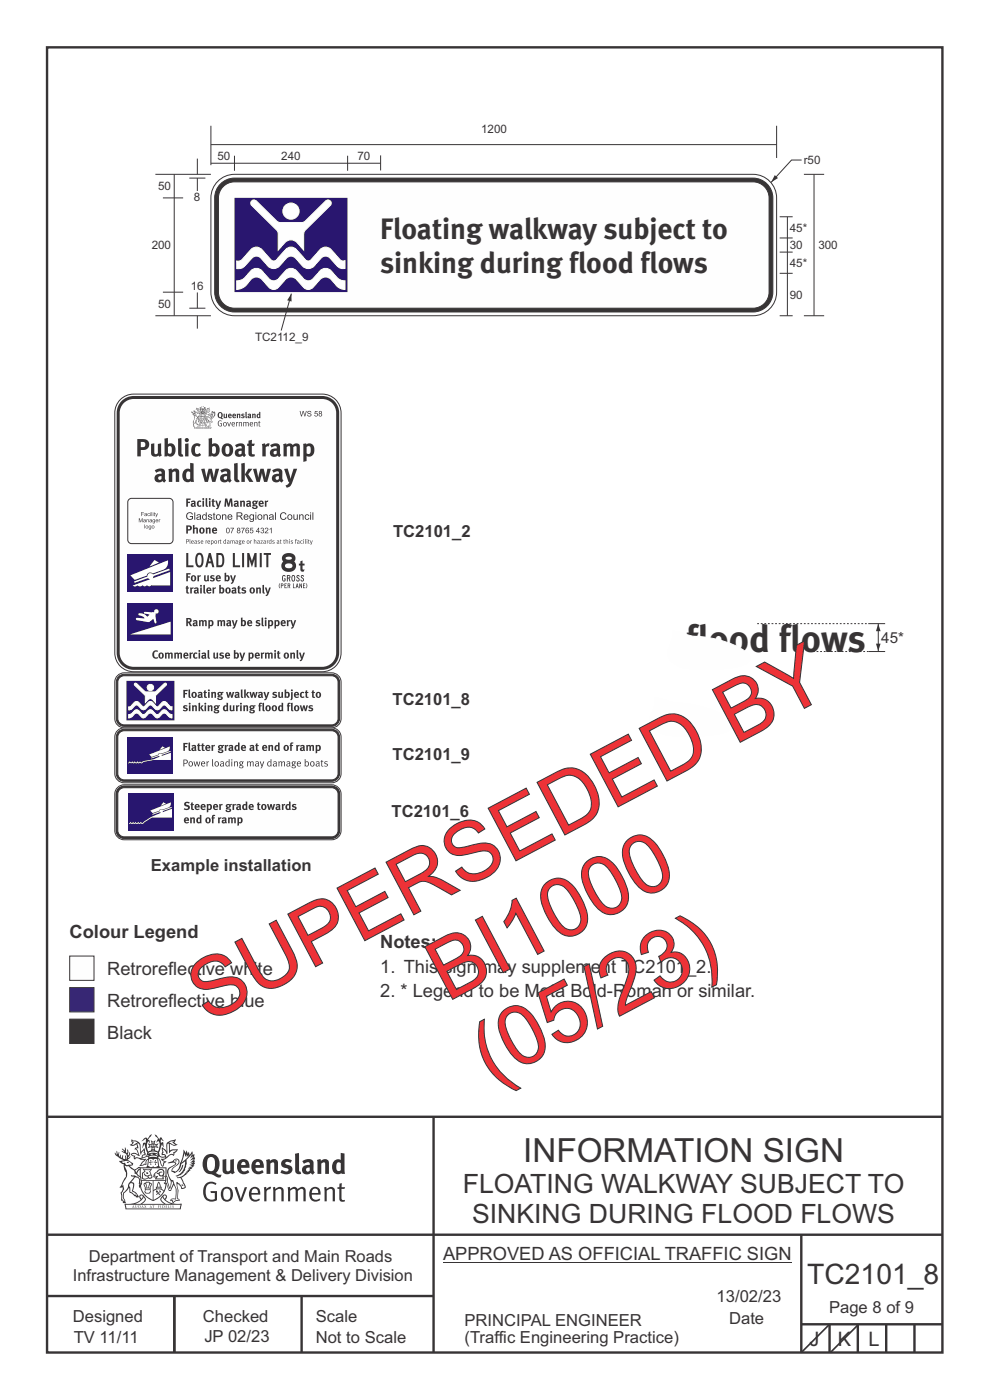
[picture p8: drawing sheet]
<svg xmlns="http://www.w3.org/2000/svg" width="210mm" height="297mm" viewBox="0 0 210 297" stroke-linecap="round" stroke-linejoin="round" font-family="sans-serif">
<defs><g id="words">
<g font-size="17.6" fill="#ed3237">
<text x="94.9" y="212.6" transform="rotate(-28 94.9 212.6)">BI1000</text>
<text x="44.1" y="217.2" transform="rotate(-28 44.1 217.2)">SUPERSEDED BY</text>
<text x="104.1" y="230" transform="rotate(-28 104.1 230)">(05/23)</text>
</g>
<text font-size="8.1" fill="#373435" x="145.6" y="138.2">flood flows</text>
<text font-size="7.1" fill="#373435" x="111" y="246.5">INFORMATION SIGN</text>
<g font-size="6.2" fill="#373435">
<text x="80.7" y="50.6">Floating walkway subject to</text>
<text x="80.6" y="57.9">sinking during flood flows</text>
</g>
<text font-size="6" fill="#373435" x="171.2" y="272.3">TC2101_8</text>
<g font-size="5.6" fill="#373435">
<text x="98.2" y="253.1">FLOATING WALKWAY SUBJECT TO</text>
<text x="100.2" y="259.4">SINKING DURING FLOOD FLOWS</text>
</g>
<g font-size="4.2" fill="#373435">
<text x="171.7" y="285.5">J</text>
<text x="177.7" y="285.5">K</text>
<text x="184.2" y="285.5">L</text>
</g>
<g font-size="3.9" fill="#373435">
<text x="14.8" y="199">Colour Legend</text>
<text x="80.6" y="201.2">Notes:</text>
<text x="22.7" y="206.7">Retroreflective white</text>
<text x="80.6" y="206.4">1. This sign may supplement TC2101_2.</text>
<text x="22.7" y="213.6">Retroreflective blue</text>
<text x="80.6" y="211.6">2. * Legend to be Meta Bold-Roman or similar.</text>
<text x="22.7" y="220.4">Black</text>
<text x="94" y="267.4">APPROVED AS OFFICIAL TRAFFIC SIGN</text>
</g>
<g font-size="3.5" fill="#373435">
<text x="83.4" y="114">TC2101_2</text>
<text x="83.3" y="149.5">TC2101_8</text>
<text x="83.3" y="161.2">TC2101_9</text>
<text x="83" y="173.3">TC2101_6</text>
<text x="32" y="184.8">Example installation</text>
<text x="18.8" y="267.8">Department of Transport and Main Roads</text>
<text x="15.4" y="271.8">Infrastructure Management &amp; Delivery Division</text>
<text x="15.4" y="280.4">Designed</text>
<text x="43" y="280.4">Checked</text>
<text x="67" y="280.4">Scale</text>
<text x="98.5" y="281.3">PRINCIPAL ENGINEER</text>
<text x="152" y="276.1">13/02/23</text>
<text x="154.7" y="280.9">Date</text>
<text x="175.9" y="278.5">Page 8 of 9</text>
<text x="15.6" y="284.8">TV 11/11</text>
<text x="43.3" y="284.8">JP 02/23</text>
<text x="67" y="284.9">Not to Scale</text>
<text x="98.5" y="284.8">(Traffic Engineering Practice)</text>
</g>
<text font-size="3.2" fill="#373435" x="186.9" y="136.4">45*</text>
<g font-size="2.5" fill="#373435">
<text x="102" y="28.2">1200</text>
<text x="46.1" y="33.9">50</text>
<text x="59.6" y="33.9">240</text>
<text x="75.8" y="33.9">70</text>
<text x="170.5" y="34.7">r50</text>
<text x="33.6" y="40.4">50</text>
<text x="41.1" y="42.6">8</text>
<text x="32.2" y="52.9">200</text>
<text x="167.5" y="49.1">45*</text>
<text x="167.5" y="52.9">30</text>
<text x="173.6" y="52.9">300</text>
<text x="167.5" y="56.6">45*</text>
<text x="33.6" y="65.4">50</text>
<text x="40.5" y="61.4">16</text>
<text x="167.5" y="63.4">90</text>
<text x="54.1" y="72.4">TC2112_9</text>
</g>
</g></defs>
<path d="M10 236.9h189.8M92 236.8v50.1M10 261.9h190M10 274.9h82M37 274.9v12.1M64 274.9v12M170 261.9v25" fill="none" stroke="#373435" stroke-width=".51"/>
<path d="M94 267.8h73.9" fill="none" stroke="#373435" stroke-width=".21"/>
<g fill="#373435">
<path d="M44.3 245.6a2.55 2.55 0 0 0 0 2.7l.3 .1a.81 .81 0 0 0 1-.9v-.6a1.04 1.04 0 0 0-1.1-1.4zM43.6 245.2a1.82 1.82 0 0 1 2.1-.2 1.82 1.82 0 0 1 .9 1.9 2.29 2.29 0 0 1-.8 1.9l.7 .4h.5l-.2 .5a2.87 2.87 0 0 1-2-.6 2.12 2.12 0 0 1-1.7-3.1z" fill-rule="evenodd"/>
<path d="M47.2 246l.8-.1v2a.46 .46 0 0 0 .2 .6 .46 .46 0 0 0 .6-.3v-2.2l.8-.1v2.3l.2 .6-.6 .3-.2-.3a1.02 1.02 0 0 1-1.2 .3 1.02 1.02 0 0 1-.6-1.1z" fill-rule="evenodd"/>
<path d="M51.3 246.6l-.1 .6h.9a.49 .49 0 0 0-.2-.6 .49 .49 0 0 0-.6 0zM50.7 246.3a1.34 1.34 0 0 1 1.6-.3 1.34 1.34 0 0 1 .6 1.6v.1h-1.7a.77 .77 0 0 0 .5 .8 .77 .77 0 0 0 .9-.3l.3 .5a1.59 1.59 0 0 1-2.1 .1 1.59 1.59 0 0 1-.4-2z" fill-rule="evenodd"/>
<path d="M54.3 246.6l-.1 .6h.9a.49 .49 0 0 0-.2-.6 .49 .49 0 0 0-.6 0zM53.7 246.3a1.34 1.34 0 0 1 1.6-.3 1.34 1.34 0 0 1 .7 1.6v.1h-1.8a.77 .77 0 0 0 .5 .8 .77 .77 0 0 0 .9-.3l.3 .5a1.59 1.59 0 0 1-2 .1 1.59 1.59 0 0 1-.5-2z" fill-rule="evenodd"/>
<path d="M56.4 246.1l.7-.2 .2 .4a.95 .95 0 0 1 1-.4 .95 .95 0 0 1 .7 .9v2.2h-.8v-2.2a.46 .46 0 0 0-.9 .1v2.1h-.8z" fill-rule="evenodd"/>
<path d="M59.8 246.3a1.75 1.75 0 0 1 2.1-.1l-.2 .5-.6-.2a.43 .43 0 0 0-.6 .3l.4 .3a1.04 1.04 0 0 1 1.2 1.1 1.04 1.04 0 0 1-1.4 .9l-1.2-.3 .3-.6 1 .3 .4-.3a.88 .88 0 0 0-1-.5l-.4-.3-.2-.3z" fill-rule="evenodd"/>
<path d="M62.6 244.8l.8-.2 .1 3.8 .2 .1 .2 .5a.88 .88 0 0 1-1-.1 .88 .88 0 0 1-.3-.9z" fill-rule="evenodd"/>
<path d="M65.1 247.8a.43 .43 0 0 0-.1 .7 .43 .43 0 0 0 .7-.2v-.6zM64.1 246.3a1.7 1.7 0 0 1 2.4 .1v1.9l.3 .4-.4 .5-.5-.4a1.03 1.03 0 0 1-1.7-.1 1.03 1.03 0 0 1 .8-1.5l.7-.1v-.4a.8 .8 0 0 0-1.2 .2z" fill-rule="evenodd"/>
<path d="M67.2 246.1l.8-.2 .1 .4a.95 .95 0 0 1 1-.4 .95 .95 0 0 1 .7 .9v2.2h-.8v-2.2a.46 .46 0 0 0-.8 .1v2.1h-.9z" fill-rule="evenodd"/>
<path d="M71.6 246.6a1.48 1.48 0 0 0 0 1.8h.4l.3-.2v-1.4l-.3-.2zM72.3 244.6l.8 .1 .1 4.3h-.7l-.1-.1a1.26 1.26 0 0 1-1.4 0 1.26 1.26 0 0 1-.6-1.4 1.29 1.29 0 0 1 .5-1.3 1.29 1.29 0 0 1 1.4-.1z" fill-rule="evenodd"/>
<path d="M43.7 251.1a1.72 1.72 0 0 1 2.2 0l-.2 .3a1.24 1.24 0 0 0-1.4-.2 1.24 1.24 0 0 0-.7 1.3 1.49 1.49 0 0 0 1.3 2l.7-.2v-1.2h-.9l-.1-.4h1.4v1.9a1.93 1.93 0 0 1-2.2-.1 1.93 1.93 0 0 1-.7-2.1l.2-.8z" fill-rule="evenodd"/>
<path d="M47.6 252.3a1.65 1.65 0 0 0 .3 2.2 .99 .99 0 0 0 1-1.4 .78 .78 0 0 0-.4-.8 .78 .78 0 0 0-.9 0zM47.3 252a1.33 1.33 0 0 1 1.5 0 1.33 1.33 0 0 1 .6 1.4 1.31 1.31 0 0 1-1.3 1.5 1.31 1.31 0 0 1-1.3-1.6l.1-.5z" fill-rule="evenodd"/>
<path d="M49.7 251.9l.5-.1 .9 2.6 .8-2.5h.5l-1.1 3h-.5z" fill-rule="evenodd"/>
<path d="M53.5 252.4l-.2 .7h1.4a.7 .7 0 0 0-.3-.8 .7 .7 0 0 0-.9 .1zM53.2 252.2a1.22 1.22 0 0 1 1.5-.2 1.22 1.22 0 0 1 .5 1.4h-1.9a.93 .93 0 0 0 .5 1.1 .93 .93 0 0 0 1.2-.3l.1 .3a1.43 1.43 0 0 1-1.7 .2 1.43 1.43 0 0 1-.6-1.7z" fill-rule="evenodd"/>
<path d="M56 251.9l.4-.1 .1 .5 .4-.4 .6-.1-.2 .5a.66 .66 0 0 0-.8 .7v1.9h-.4z" fill-rule="evenodd"/>
<path d="M57.9 251.9l.4-.1 .1 .5a.94 .94 0 0 1 1-.5 .94 .94 0 0 1 .8 .8v2.3h-.5l-.1-2.6a.81 .81 0 0 0-1.2 .3v2.3h-.4z" fill-rule="evenodd"/>
<path d="M61 251.9l.5-.1 .1 .4 .4-.3a.78 .78 0 0 1 1.1 .4 .9 .9 0 0 1 1-.5 .9 .9 0 0 1 .7 .8v2.3h-.4l-.1-2.5a.67 .67 0 0 0-1.1 .3v2.2h-.5v-2.4l-.4-.3-.7 .4v2.3h-.5z" fill-rule="evenodd"/>
<path d="M66.3 252.4l-.2 .7h1.4a.7 .7 0 0 0-.3-.8 .7 .7 0 0 0-.9 .1zM66 252.2a1.22 1.22 0 0 1 1.5-.2 1.22 1.22 0 0 1 .5 1.4h-1.9a.93 .93 0 0 0 .5 1.1 .93 .93 0 0 0 1.2-.3l.1 .3a1.44 1.44 0 0 1-1.8 .2 1.44 1.44 0 0 1-.5-1.7z" fill-rule="evenodd"/>
<path d="M68.7 251.9l.5-.1 .1 .5a.94 .94 0 0 1 1-.5 .94 .94 0 0 1 .7 .8v2.3h-.4l-.1-2.6a.81 .81 0 0 0-1.2 .3v2.3h-.5z" fill-rule="evenodd"/>
<path d="M72 251.1l.5-.1v.9h.7l-.1 .3h-.7l.1 2.2 .1 .1h.5l.1 .3a.75 .75 0 0 1-1.2-.5v-2.1h-.4v-.3h.4z" fill-rule="evenodd"/>
<path d="M28.1 242.1l1.1 .3-.9 .5h-.4l.5-.6zM29.1 242.6h.2a2.44 2.44 0 0 1 .4 1.9l.1 .5 .7-1-.1 .6 .3 .3a.57 .57 0 0 0-.6 .7l-1-.1-.5 .2 .1-.5-.7-.3 .6-.1 1 .5 .1-.1-.6-1.3-.2-.2 .5-.1zM28 241.6l-.2 .5 .3 .3-.6 .5a1.04 1.04 0 0 0 1.4-.2l.2 .7-.4 .1-.2 .4a.94 .94 0 0 1 .9 1l-.2-.1a1.16 1.16 0 0 0-1.5 0l.3 .4 .4 .1 .1 .6 .2 .1v-.2a.94 .94 0 0 1 1.1 .2h.9l-1.2 1.3a1.13 1.13 0 0 0 1.2-.2l.4-.1-.1-.4 .5-.8a.83 .83 0 0 0-.6 1.1l-.3-.1-.7 .4 1.1-1.4-.5 .1-.5-.1 1.3-.5-.2-.1-.8 .4v-.4l.2-.1 .3 .1 .1-.3-.2-.5v-.5l-.2-.4-.6 1-.1-.8a1.42 1.42 0 0 0-1.6-1.8z" fill-rule="evenodd"/>
<path d="M35.8 242.4l.5-.3 .7-.1-.6 .4 .8 .5h-.3zM35.6 242.7l.2-.1v2a1.69 1.69 0 0 1 1.6-.6l-.7 .5 .1 .4a1.1 1.1 0 0 0-1.5 .6l-.1-.4-.2-.2-.5-.1 .2-.4-.2-.6a1.42 1.42 0 0 1 .8 1.1l.2-.2zM34.4 243.3l.1 1.1-.2 .2v.5h.6l.1 .2a.96 .96 0 0 1-1.1-.2l-.1 .2a1.06 1.06 0 0 0 1.3 .2l-.1 .1a.72 .72 0 0 1-.9 .2l.3 .4 .6 .3-.4 .1-.1 .7-.3-.3-.3-1.1-.4-.4 .4 .8a1.54 1.54 0 0 0 .6 1.2l.2-.2a.58 .58 0 0 1 .5-.8l.1-.2h-.3l-.5-.2 1-.5a.93 .93 0 0 1 1.1-.6l.1 .2 .2-.1 .1-.5a.99 .99 0 0 0 .7-.9l-1.3 .2-.4 .2v-1.4l.9 .4 .8-.3-.3-.1-.5-.3 .4-.8-.7 .3a1.46 1.46 0 0 0-1.3 2.1v.3l-.2-.4z" fill-rule="evenodd"/>
<path d="M32.9 246.1l.2 .1-.1 .3 .3 .1h-.3v.5l-.1-.5-.3-.1h.3z" fill-rule="evenodd"/>
<path d="M31.9 246.1l.2 .1-.1 .3h.4l-.4 .1v.5l-.1-.5h-.3l.3-.1z" fill-rule="evenodd"/>
<path d="M31.6 246a.57 .57 0 0 1 .9 .2 .57 .57 0 0 1 .9-.2l.1 1.4h-.1a.57 .57 0 0 1-.9 0 .69 .69 0 0 1-1.1 0zM31.5 245.2l-.3 2.2-.2 .3h2.9l-.2-.3-.2-2.2h-.2v.3l-.8-.1-.9 .1 .1-.3z" fill-rule="evenodd"/>
<path d="M31.5 249.6a.3 .3 0 0 0 .6 0 .3 .3 0 0 0-.6 0zM30.6 248.1l.3 .3-.3 .4a.79 .79 0 0 0 0 1.3l.8-.3-.1-.2a.55 .55 0 0 1-.7-.6l.1-.1 .1 .3 .4 .2 .8-.2-.4-.7 .4-.4-.8 .2zM30.3 247.9l1.1 .2 .9-.2-.4 .6 .4 1.2a.56 .56 0 0 1-.8 .3h-.2a.73 .73 0 0 1-1 .2 .73 .73 0 0 1-.2-1v-.4l.5-.4z" fill-rule="evenodd"/>
<path d="M32.9 249l.7-.4a.58 .58 0 0 1 1-.2 .58 .58 0 0 1-.5 1l-.2-.4a.43 .43 0 0 1 .5-.3l.1-.1a.57 .57 0 0 0-.8 .2h-.2l-.3 .1 .4 .2a.55 .55 0 0 0 .9 .4v.5h-1.3l.3-.4-.1-.2-.6 .2 .2-.3-.2-.1zM32.7 249l-.1 .2a.39 .39 0 0 0 .2 .6l.3-.1-.2 .5h1.9l-.1-.8a.86 .86 0 0 0-.1-1.3 .86 .86 0 0 0-1.3 .4z" fill-rule="evenodd"/>
<path d="M33.3 251.9h.8v.3h-.8zM33.7 250.9l.2 .9h-.5zM33.7 250.7l-.3 .5-.1 .6h-.2v.4l-.7 .4 .1 .1a1.48 1.48 0 0 1 2.2 .1l.1-.1-.5-.5v-.4h-.2l-.1-.6z" fill-rule="evenodd"/>
<path d="M33.1 252.6h.3l.2 .4 .3-.3-.2-.2a.38 .38 0 0 1 .4 .5l-.1-.2-.3 .3 .3 .2-.3 .3-.1-.4-.4 .3-.1-.1 .4-.3-.2-.2-.1 .1z" fill-rule="evenodd"/>
<path d="M31.8 251.2h.2v.2l-.3 .6h-.1zM30.9 252.4h.9v.2a.55 .55 0 0 1-.8 .4v-.1l-.2-.1zM30.7 251.2h.2l.2 .8h-.2zM30.9 252.1h.8l.1 .2h-.8zM31.1 250.9h.5l-.2 1.1h-.2zM30.6 251l-.1 .3 .3 1.1a.48 .48 0 0 0-.1 .5 .48 .48 0 0 0 .4 .3h.6a.49 .49 0 0 0 .2-.8l.3-1.1-.1-.3a1.42 1.42 0 0 0-1.5 0z" fill-rule="evenodd"/>
<path d="M30.9 248.7h.5l.1 .3h-.4z" fill-rule="evenodd"/>
<path d="M38.6 247.2l.3-.1-.2 .8-.6 .7h-.2l.5-.6z" fill-rule="evenodd"/>
<path d="M37 246.2l.3-.2 .5 .2a.88 .88 0 0 1-.6 1.1 1.22 1.22 0 0 0-.8 1.3l.5 .1a.72 .72 0 0 0 .9-.3l.5-.9 .1-.6 .9-.5v.2a2.85 2.85 0 0 1-2 2.8l.1 .1a2.13 2.13 0 0 0 1.9-1.4l-.1-.3a2.01 2.01 0 0 0 .3-1.7l1.2-1.3-.4 1 .7-.5-.7 .9 .8-.4-.8 .9 .7-.2-.9 .6 .8-.2-.8 .5h.7l-.8 .3 .3 .1-.4 .1 .2 .3h-.4l.2 .3h-.4l.1 .2h-.2a2.16 2.16 0 0 1-1.9 1.1l.1 .1h.4a.76 .76 0 0 1 .7 .8l.5 1.2-.6 .1a1.45 1.45 0 0 0-1.2-1.3l.3 1.8-.1 1.9 .3 .2a1.07 1.07 0 0 0-1.1 .4v-.2l-.5-.2a.87 .87 0 0 1 1-.1l.1-.8a4.4 4.4 0 0 0-.6-3l-.1-.4-.2 .1a2.16 2.16 0 0 1-.7-2.2l.3-.4 1.2-.8a.55 .55 0 0 0-.4-.7zM35.1 249.6a.76 .76 0 0 1 .3 1l.6 1.6 .4-1.6 .2 .1a.61 .61 0 0 1-.1 .9l-.3 .8-.2 .1-.7-1.7-.3 .2a1.18 1.18 0 0 0 .1-1.4zM39.1 244.6l.2 .8 .3-.5v.6l.3-.5a1.9 1.9 0 0 1-1.1 1.4l-.3 .3zM35.5 246.7l1.4-.1 .2 .1v.3l-.5 .3a1.26 1.26 0 0 0-1 1.9l.2 .7a1.84 1.84 0 0 1 .2 2l-.4-1.3a.96 .96 0 0 0-.4-1.2l-.4 .2a.78 .78 0 0 1-.1 1.3l.2 .2 .4 .1 .4 1.1a.38 .38 0 0 0 .2 .3 .38 .38 0 0 0 .4 0l.6-1.2a2.94 2.94 0 0 1 .3 2.5v.4h-.8l-.3 .3v.2h.4l.1 .4 .2 .1a1.02 1.02 0 0 1 1.3-.5l-.1-.4-.3-.1 .1-1.8-.2-1.4 .1 .1a1.14 1.14 0 0 1 .7 .9 .63 .63 0 0 0 .9-.1 .63 .63 0 0 0-.2-.9l-.6-1.3 .9-.6 .2-.3h.2v-.2l.3-.1-.1-.2h.4l-.1-.4h.5l-.2-.2 .5-.4 .1-.2h-.3l.5-.5h-.3l.3-.5-.4 .1 .4-.5v-.3l-.3 .1 .1-.6v-.2l-.4 .3-.1-.9-.5 .9-.2-.8-.2 .5-.3-.8-.1 .7-.5-.8-.1 1.3-.7 1.9a1.81 1.81 0 0 1-.9 1.5l-.7-.2a1.75 1.75 0 0 1 1.2-1.3 .75 .75 0 0 0 .1-1.2 .75 .75 0 0 0-1.2 .4z" fill-rule="evenodd"/>
<path d="M38.5 251.3h.3l.1 .2h-.4z" fill-rule="evenodd"/>
<path d="M26.6 255.6h11.7l-.2 .8h-11.3zM28.6 255.4l.5-.2a2.48 2.48 0 0 0 1.4-1.3l.2 .6-.5 .6-.4 .3zM29.8 253.7l.3-.1 .2 .1-.3 .6zM34.5 253.9a2.65 2.65 0 0 0 1.8 1.5h-1.1l-.5-.3-.5-.6zM34.7 253.7l.2-.1 .3 .1-.3 .6zM26.5 255.3l.1 1.3h11.7l.3-1.1-.2-.2a4.1 4.1 0 0 1-3.3-.8l.3-.4-.1-.6a1.06 1.06 0 0 0-1.3 .9l.2 .5 .6 .5h-4.7l.3-.2a.84 .84 0 0 0 .6-.7 .84 .84 0 0 0-.5-.8l-.3-.3-.5 .1-.1 .6 .3 .4a4.2 4.2 0 0 1-3.4 .8z" fill-rule="evenodd"/>
<path d="M28.3 255.8v.3h-.1zM28.3 255.7l-.3 .5 .4-.1 .2 .1z" fill-rule="evenodd"/>
<path d="M28.6 255.7h.2v.5a.25 .25 0 0 0 .3-.2 .25 .25 0 0 0-.1-.3h.1a.29 .29 0 0 1 0 .5 .29 .29 0 0 1-.4 0 .29 .29 0 0 1 0-.5z" fill-rule="evenodd"/>
<path d="M29.5 255.8a.22 .22 0 0 1 .3 .2 .22 .22 0 0 1-.3 .2zM29.3 255.7v.5a.33 .33 0 0 0 .5 0 .33 .33 0 0 0 0-.5 .33 .33 0 0 0-.5 0z" fill-rule="evenodd"/>
<path d="M30.2 255.8l.1 .3h-.2zM30.2 255.7l-.2 .5 .3-.1 .2 .1z" fill-rule="evenodd"/>
<path d="M30.6 255.7h.2v.2l.2-.2-.1 .2 .2 .3-.3-.2-.1 .2h-.1l.2-.2z" fill-rule="evenodd"/>
<path d="M32 255.8l.1 .3h-.2zM32 255.7l-.3 .5 .4-.1 .2 .1z" fill-rule="evenodd"/>
<path d="M32.3 255.7h.4l-.1 .1v.4h-.2l.1-.4z" fill-rule="evenodd"/>
<path d="M33.5 255.7h.3l-.2 .1v.1h.2l-.2 .1 .1 .2h-.2z" fill-rule="evenodd"/>
<path d="M34 255.7h.2v.5h-.2z" fill-rule="evenodd"/>
<path d="M34.6 255.8a.22 .22 0 0 1 .3 .2 .22 .22 0 0 1-.3 .2zM34.4 255.7v.5a.33 .33 0 0 0 .5 0 .33 .33 0 0 0 0-.5 .33 .33 0 0 0-.5 0z" fill-rule="evenodd"/>
<path d="M35.1 255.7h.3l-.1 .1v.1h.1l-.1 .1v.2h.1h-.3z" fill-rule="evenodd"/>
<path d="M35.6 255.7h.3l-.1 .4 .2 .1h-.4z" fill-rule="evenodd"/>
<path d="M36.1 255.7h.2l.1 .5h-.3z" fill-rule="evenodd"/>
<path d="M36.6 255.7h.2l-.2 .1 .2 .3-.1 .1h-.1v-.1h.2z" fill-rule="evenodd"/>
<path d="M31.5 244.6a1.51 1.51 0 0 1 2 .2 2.67 2.67 0 0 0-2.1 0zM33 244.8l.4 .1 .1 .3-.4-.2zM31.9 244.8l.4-.1 .1 .2-.3 .1zM31.3 245l.2 .1-.2 .1zM32.2 244.1l.3-.2 .2 .2zM32.2 242.8h.2v.4h-.2zM32.3 242.3l.2 .1 .2-.1-.1 .3h-.2zM32.4 243.5h.2l.1 .3-.2-.1-.2 .1zM32.6 242.8h.2v.4h-.2zM31.7 242.8l.3 .1v.3l-.3 .1 .2-.2zM33 242.9l.3-.1-.2 .3 .2 .2-.4-.1zM30 242.1l1-.5-.1 1-.2-.2-.4 .1-.2 1.1 .5-.9 .2 .8a1.84 1.84 0 0 1 .3 1.8l.4 .1a2.48 2.48 0 0 1 2.2 0l.2-.3-.2-.6 .7-1.8 .4 .7-.2-1.1h-.2l-.3 .2 .1-.9 .6 .5-.6-.8-.3 .1-.1 .4-.5-.9-.5-.3 .2 .4 .5 .6-.4 .8 .4-.4a2.06 2.06 0 0 1 0 2.3l-.6-.2-.1-.6 .1-.1 .8 .2-.4-.5 .4-.5-.7 .2-.2-.2 .2-.7-.5 .3-.5-.3 .2 .7-.2 .2-.7-.2 .4 .5-.4 .5 .7-.2 .2 .1-.2 .6-.5 .2a2.02 2.02 0 0 1 0-2.2l.3 .5-.1-.7-.3-.1 .8-1.2-.5 .3-.4 .8-.2-.3a.8 .8 0 0 0-.8 .5z" fill-rule="evenodd"/>
<path d="M26.5 247.2l.3 .2a.61 .61 0 0 1 .8 .4l.3 .2a.8 .8 0 0 1 .6 1l.4 .1 .5 .5a1 1 0 0 1 .5 1.1l-.1 .6v-.4h-.1a.96 .96 0 0 0-.8-1.3l-.3-.2h-.6l-.1-.2-.2 .1 .2 .3h.5l-1.1 1.4-.2 .9-.4 .6a1.33 1.33 0 0 0-.5 1.9l.2 .5a1.26 1.26 0 0 1-.5-1.5l-.1-.3a1.56 1.56 0 0 0 .4-1.8l-.3 .3 .2-.6a3.2 3.2 0 0 0 .7-2.9zM27.7 251h.4a2.06 2.06 0 0 1-.1 1.7l.7 .5 .4 .4-.6-.1-.8-.6-.1-1a.51 .51 0 0 1 .1-.9zM25.9 246.5a1.52 1.52 0 0 1 2.1 .5l-1.1 .2-.2-.1-.2-.5-.4 .1zM24.8 244.1v.9l-.3-.4h-.2a3.1 3.1 0 0 0 2 1.6h-1l.5 .7 .4 .1 .1 1.1a1.84 1.84 0 0 1-.2 2.5l-.4 .9-.4 .3 .3 .2 .4-.2 .1 .5-.2 .4-.3 .2 .1 1.8 .2-.1 .2 .6h.2h.4l-.1-.5a1.3 1.3 0 0 1-.1-1.7l.8-1 .2 1 .6 .3 .4 .5 .2-.1 .2 .3h.5a1.85 1.85 0 0 0-1.2-1.4l.1-.3a1.39 1.39 0 0 0 0-1.4l-.5-.1 .5-.6a.66 .66 0 0 1 .9-.4 .66 .66 0 0 1 .3 .9l-.1 .5 .2-.1v.1l-.2 .3 .2 .5 .2-.2a2.24 2.24 0 0 0 0-2.2 .73 .73 0 0 1-.6-.7 .73 .73 0 0 1 .5-.8v-.2a.94 .94 0 0 0-.8 .9 .48 .48 0 0 1-.1-.6 .48 .48 0 0 1 .5-.3l.5-.2a.51 .51 0 0 0-.8 .2l-.5 .2-1-.8 .6-.1 .1-.4-1.1-.7 .5-.5v-.3l-.5 .4v-.2a.69 .69 0 0 0 .3-1.1v.5l-.3 .2 .1-1-.3-.2 .1 .5-.1 .2-.4-1.2v.7l-.7-.4 .6 .7-.6-.2 .2 .2a1 1 0 0 1 .8 1.5l-.2-.8v.8l-.5-.2-.1-.7-.2 .6-.2-.1v-.6l-.2 .5-.2-.3 .1-.7-.2 .5z" fill-rule="evenodd"/>
<path d="M26.8 246.6l.3-.2 .3 .3z" fill-rule="evenodd"/>
<path d="M29.6 247.6h5.7v2.1l-.2-.1v-1.8h-5.2v2.6h5.2v-.8l.1 .2-.1 1.1v-.4h-2.5v4a4.1 4.1 0 0 0 2.6-3.5l.1-.1a4 4 0 0 1-2.9 3.9 4.2 4.2 0 0 1-2.8-4.7l.2 1.2 .1-.1a3.8 3.8 0 0 0 2.5 3.3v-4h-2.5l-.3-.8z" fill-rule="evenodd"/>
<circle cx="37.3" cy="246.2" r=".17"/>
</g>
<path d="M14.8 209.5h5.1v5.2h-5.1z" fill-rule="evenodd" fill="#3e4095" stroke="#373435" stroke-width=".21"/>
<path d="M14.8 202.8h5.1v5.2h-5.1z" fill-rule="evenodd" fill="#fefefe" stroke="#373435" stroke-width=".21"/>
<path d="M14.8 216.2h5.1v5.2h-5.1z" fill-rule="evenodd" fill="#373435" stroke="#373435" stroke-width=".21"/>
<path d="M10 10h189.9v276.9h-189.9z" fill="none" stroke="#373435" stroke-width=".51"/>
<path d="M46.5 38.2a5 5 0 0 1 3.2-1.2h110a5 5 0 0 1 5 5v20a5 5 0 0 1-5 5h-110a5 5 0 0 1-5-5v-20a5 5 0 0 1 1.8-3.8z" fill-rule="evenodd" fill="#fefefe" stroke="#373435" stroke-width=".21"/>
<path d="M46.5 39.3a4.2 4.2 0 0 1 3.2-1.5h110a4.2 4.2 0 0 1 4.2 4.2v20a4.2 4.2 0 0 1-4.2 4.2h-110a4.2 4.2 0 0 1-4.2-4.2v-20a4.2 4.2 0 0 1 1-2.7z" fill-rule="evenodd" fill="#373435" stroke="#373435" stroke-width=".21"/>
<path d="M47.3 39.6a3.4 3.4 0 0 1 2.4-1h110a3.4 3.4 0 0 1 3.4 3.4v20a3.4 3.4 0 0 1-3.4 3.4h-110a3.4 3.4 0 0 1-3.4-3.4v-20a3.4 3.4 0 0 1 1-2.4z" fill-rule="evenodd" fill="#fefefe" stroke="#373435" stroke-width=".21"/>
<g fill="none" stroke="#373435" stroke-width=".21">
<path d="M33 37h11.7M37 37v30M40.2 37.8h3.4M41.9 33.6v3.4M41.9 37.8v2.7M44.7 26.7v8.3M44.7 34.6h36M44.7 30.7h120M49.7 33v3.2M73.7 33v3.2M80.7 33v3.2M164.7 26.7v6.8"/>
<path d="M170 34h-2.1l-4.3 4.7M170.5 37h4.3M172.7 37v30M34.6 42h4.2M165.4 46h2.7M165.4 50.5h2.7M165.4 53.5h2.7M165.4 58h2.7M167 46v21M33 67h11.7M34.6 62h4.2M40.2 65.4h3.4"/>
<path d="M41.9 62v3.4M41.9 67v2.7M165.4 67h2.7M170.5 67h4.3"/>
</g>
<path d="M164.3 37.1l.7 .7-1.4 .9z" fill="#373435"/>
<circle cx="61.7" cy="44.8" r="1.72" fill="#fefefe" stroke="#000" stroke-width=".21"/>
<path d="M50.2 55.4a1.19 1.19 0 0 0 1.2-.4l1.8-2a1.57 1.57 0 0 1 2.4 0l1.9 2.1 .6 .3 .5-.3 2-2.1a1.57 1.57 0 0 1 2.3 0l1.9 2.1 .6 .3 .6-.3 1.9-2.1a1.57 1.57 0 0 1 2.3 0l2 2.1a.88 .88 0 0 0 1 .2v1.6l-.8 .1-.9-.6-1.5-1.6a1.28 1.28 0 0 0-1.9 0l-1.5 1.6a1.66 1.66 0 0 1-2.4 0l-1.5-1.6a1.28 1.28 0 0 0-1.9 0l-1.5 1.6a1.66 1.66 0 0 1-2.5 0l-1.5-1.6a1.28 1.28 0 0 0-1.9 0l-1.4 1.6-1 .6h-.8zM50.2 59.6l.8-.1 .6-.3 1.6-1.7a1.58 1.58 0 0 1 2.4 0l1.4 1.6a1.36 1.36 0 0 0 2.1 0l1.4-1.6a1.58 1.58 0 0 1 2.4 0l1.5 1.6a1.36 1.36 0 0 0 2 0l1.5-1.6a1.58 1.58 0 0 1 2.3 0l1.6 1.7 .7 .3 .7 .1v1.8l-.9-.1a4.6 4.6 0 0 1-2.1-2 1.58 1.58 0 0 0-2.3 0l-1.5 1.7a1.36 1.36 0 0 1-2 0l-1.5-1.7a1.58 1.58 0 0 0-2.4 0l-1.4 1.7a1.36 1.36 0 0 1-2.1 0l-1.4-1.7a1.58 1.58 0 0 0-2.4 0 3.9 3.9 0 0 1-2.5 2l-.5 .1zM69.1 42.6l-4.4 4.3-.7 .3h-4.5l-.6-.1-4.5-4.4a.69 .69 0 0 0-1-.1 .69 .69 0 0 0 0 1l5.5 5.5 .1 .5v3.5l1.4-1.6a1.72 1.72 0 0 1 2.6 0l1.4 1.6v-3.5l.2-.5 5.5-5.5a.69 .69 0 0 0-.1-1 .69 .69 0 0 0-1 .1" fill="none" stroke="#000" stroke-width=".21"/>
<path d="M50.2 42.5h23v19h-23z" fill-rule="evenodd" fill="#29166f" stroke="#29166f" stroke-width="1" stroke-linecap="butt"/>
<g fill="#fefefe" stroke="#fefefe" stroke-width=".21">
<path d="M53.3 42.7a.7 .7 0 0 1 1.1 0l4.5 4.4 .6 .1h4.5l.7-.3 4.3-4.2a.69 .69 0 0 1 1-.1 .69 .69 0 0 1 .1 1l-5.5 5.5-.2 .5v3.5l-1.4-1.6a1.72 1.72 0 0 0-2.6 0l-1.4 1.6v-3.5l-.1-.5-5.5-5.5a.68 .68 0 0 1-.1-.9z" fill-rule="evenodd"/>
<path d="M50.2 55.4a1.19 1.19 0 0 0 1.2-.4l1.8-2a1.57 1.57 0 0 1 2.4 0l1.9 2.1 .6 .3 .5-.3 2-2.1a1.57 1.57 0 0 1 2.3 0l1.9 2.1 .6 .3 .6-.3 1.9-2.1a1.57 1.57 0 0 1 2.3 0l2 2.1a.88 .88 0 0 0 1 .2v1.6l-.8 .1-.9-.6-1.5-1.6a1.28 1.28 0 0 0-1.9 0l-1.5 1.6a1.66 1.66 0 0 1-2.4 0l-1.5-1.6a1.28 1.28 0 0 0-1.9 0l-1.5 1.6a1.66 1.66 0 0 1-2.5 0l-1.5-1.6a1.28 1.28 0 0 0-1.9 0l-1.4 1.6-1 .6h-.8z" fill-rule="evenodd"/>
<path d="M50.2 59.6l.8-.1 .6-.3 1.6-1.7a1.58 1.58 0 0 1 2.4 0l1.4 1.6a1.36 1.36 0 0 0 2.1 0l1.4-1.6a1.58 1.58 0 0 1 2.4 0l1.5 1.6a1.36 1.36 0 0 0 2 0l1.5-1.6a1.58 1.58 0 0 1 2.3 0l1.6 1.7 .7 .3 .7 .1v1.8l-.9-.1a4.6 4.6 0 0 1-2.1-2 1.58 1.58 0 0 0-2.3 0l-1.5 1.7a1.36 1.36 0 0 1-2 0l-1.5-1.7a1.58 1.58 0 0 0-2.4 0l-1.4 1.7a1.36 1.36 0 0 1-2.1 0l-1.4-1.7a1.58 1.58 0 0 0-2.4 0 3.9 3.9 0 0 1-2.5 2l-.5 .1z" fill-rule="evenodd"/>
<path d="M142.7 133.9l.8 .1a18.6 18.6 0 0 0 6.2 1.2 18.3 18.3 0 0 1 8.7 3.2l.5 .7 .2 .6-.3 .6a7.2 7.2 0 0 1-4.1 1.4 33 33 0 0 1-10.2-.2 4.2 4.2 0 0 1-2.9-2.7l.1-.6 .4-1a6.2 6.2 0 0 0 .6-3.3z" fill-rule="evenodd"/>
<circle cx="61.7" cy="44.8" r="1.72"/>
</g>
<path d="M186.3 132.3v5.8" fill="none" stroke="#373435" stroke-width=".21"/>
<g fill="#373435">
<path d="M185.8 136.5h1l-.5 1.6z"/>
<path d="M186.3 132.3l.5 1.6h-1z"/>
</g>
<path d="M184.2 132.3h3.6M184.2 138.2h3.6" fill="none" stroke="#373435" stroke-width=".21"/>
<path d="M160.6 132.3h23.5M172.5 138.2h11.6" fill="none" stroke="#373435" stroke-width=".21" stroke-dasharray=".4 .4" stroke-linecap="butt"/>
<path d="M139 148.1l.7 .1a18.6 18.6 0 0 0 6.2 1.2 18.3 18.3 0 0 1 8.7 3.2l.5 .7 .2 .6-.2 .6a7.2 7.2 0 0 1-4.1 1.4 33 33 0 0 1-10.3-.2 4.2 4.2 0 0 1-2.8-2.7v-.6l.4-1a6.2 6.2 0 0 0 .7-3.3z" fill-rule="evenodd" fill="#fefefe" stroke="#fefefe" stroke-width=".21"/>
<path d="M37 274.9v12.1" fill="none" stroke="#373435" stroke-width=".51"/>
<path d="M24.9 155l.9-.5 .5-.1h44a1.98 1.98 0 0 1 2 1.9v7.8a1.98 1.98 0 0 1-2 2h-44a1.98 1.98 0 0 1-2-2v-7.8l.1-.5z" fill-rule="evenodd" fill="#fefefe" stroke="#373435" stroke-width=".21"/>
<path d="M25.2 155.2l.7-.4 .4-.1h44a1.66 1.66 0 0 1 1.7 1.6v7.8a1.66 1.66 0 0 1-1.7 1.7h-44a1.66 1.66 0 0 1-1.6-1.7v-7.8v-.4z" fill-rule="evenodd" fill="#373435" stroke="#373435" stroke-width=".21"/>
<path d="M25.3 155.6l.6-.5 .4-.1h44a1.35 1.35 0 0 1 1.4 1.3v7.8a1.34 1.34 0 0 1-1.4 1.3h-44a1.35 1.35 0 0 1-1.3-1.3v-7.8z" fill-rule="evenodd" fill="#fefefe" stroke="#373435" stroke-width=".21"/>
<g fill="#373435">
<path d="M38.9 157.6v1.7h.3v-.8h.5v-.2h-.5v-.4h.6v-.3zM40 157.6v1.5l.2 .2h.3l-.2-.3v-1.5zM40.6 158.2l.2 .2a.27 .27 0 0 1 .3-.1 .27 .27 0 0 1 .2 .2 .46 .46 0 0 0-.7 .1 .46 .46 0 0 0 .1 .7 .46 .46 0 0 0 .7-.1l.1 .2 .2-.2-.1-.7a.55 .55 0 0 0-.4-.5 .55 .55 0 0 0-.6 .2zM41 158.8l.3-.1v.3l-.3 .1zM42 157.8l-.2 .5h.2v.8l.2 .2h.4l-.3-.4v-.6h.2l.1-.2h-.3v-.4zM42.8 157.8l-.1 .5h.1v.8l.3 .2h.3l-.3-.4v-.6h.3v-.2h-.3l.1-.4zM43.7 158.2a.67 .67 0 0 0 0 .9 .67 .67 0 0 0 .9 .1l-.1-.2-.5 .1-.1-.3h.7a.57 .57 0 0 0-.2-.7 .57 .57 0 0 0-.7 .1zM43.9 158.3h.3l.1 .2h-.4zM44.8 158.1l.1 1.2h.3v-.9l.3-.1 .1-.3-.4 .2-.1-.2zM46.3 158.2v.4l.2 .2-.2 .2a.42 .42 0 0 0 .6 .2l.2 .2-.3 .1h-.2l-.1-.2h-.3a.57 .57 0 0 0 .6 .5 .57 .57 0 0 0 .6-.6l-.7-.3a.51 .51 0 0 0 .6-.6l.3-.1-.2-.2zM46.6 158.3h.3v.3h-.3zM47.6 158.1l.1 1.2h.3v-.9l.3-.1 .1-.3-.4 .2-.1-.2zM48.5 158.2l.1 .2a.27 .27 0 0 1 .3-.1 .27 .27 0 0 1 .2 .2 .46 .46 0 0 0-.6 .1 .46 .46 0 0 0 .1 .7 .46 .46 0 0 0 .6-.1l.2 .2 .2-.2-.1-.7a.55 .55 0 0 0-.4-.5 .55 .55 0 0 0-.6 .2zM48.9 158.8l.2-.1v.3l-.3 .1zM50.5 157.5v.6a.59 .59 0 0 0-.8 .6 .59 .59 0 0 0 .8 .5l.4 .1-.1-1.8zM50.2 158.3l.3 .1-.1 .6-.3-.1zM51.3 158.2a.67 .67 0 0 0-.1 .9 .67 .67 0 0 0 1 .1l-.1-.2-.5 .1-.1-.3h.7a.57 .57 0 0 0-.2-.7 .57 .57 0 0 0-.7 .1zM51.5 158.3h.2l.1 .2h-.3zM52.9 158.2l.2 .2a.27 .27 0 0 1 .3-.1 .27 .27 0 0 1 .2 .2 .46 .46 0 0 0-.6 .1 .46 .46 0 0 0 0 .7 .46 .46 0 0 0 .7-.1l.2 .2 .1-.2-.1-.7a.55 .55 0 0 0-.4-.5 .55 .55 0 0 0-.6 .2zM53.3 158.8l.3-.1v.3l-.3 .1zM54.3 157.8l-.2 .5h.2v.8l.2 .2h.4l-.3-.4v-.6h.2l.1-.2h-.3v-.4zM55.7 158.2a.67 .67 0 0 0 0 .9 .67 .67 0 0 0 1 .1l-.2-.2-.4 .1-.1-.3h.7a.57 .57 0 0 0-.2-.7 .57 .57 0 0 0-.8 .1zM56 158.3h.2l.1 .2h-.3zM56.9 158.1v1.2h.4v-.9l.2-.1 .1 1h.3v-.9a.4 .4 0 0 0-.3-.4 .4 .4 0 0 0-.4 .2v-.2zM59 157.5v.6a.59 .59 0 0 0-.8 .6 .59 .59 0 0 0 .8 .5l.4 .1-.1-1.8zM58.7 158.3l.3 .1-.1 .6-.3-.1zM60.1 158.7a.62 .62 0 0 0 1.2 0 .62 .62 0 0 0-1.2 0zM60.6 158.3h.1a.38 .38 0 0 1 .3 .4 .38 .38 0 0 1-.4 .3zM61.7 157.6l-.1 .5h-.2l.2 1.2h.3v-1h.2l.1-.2h-.3v-.3h.3l.1-.2zM62.8 158.1l.1 1.2h.3v-.9l.3-.1 .1-.3-.4 .2-.1-.2zM63.6 158.2l.2 .2a.27 .27 0 0 1 .3-.1 .27 .27 0 0 1 .2 .2 .46 .46 0 0 0-.6 .1 .46 .46 0 0 0 0 .7 .46 .46 0 0 0 .7-.1l.2 .2 .1-.2-.1-.7a.55 .55 0 0 0-.4-.5 .55 .55 0 0 0-.6 .2zM64 158.8l.3-.1v.3l-.3 .1zM64.9 158.1l.1 1.2h.3v-.9l.2-.1 .1 1h.4v-.9l.2-.1 .1 1h.3l-.1-1.2z"/>
<path d="M66.9 158.1l.1 1.7 .3-.1v-.4a.59 .59 0 0 0 .8-.6 .59 .59 0 0 0-.8-.6l-.1-.1zM67.3 158.4a.25 .25 0 0 1 .3-.1 .25 .25 0 0 1 .1 .4l-.1 .3h-.3z"/>
<path d="M39.1 161.3v.6h.2a.34 .34 0 0 0 .3-.5 .34 .34 0 0 0-.5-.1zM38.9 161.1h.4a.48 .48 0 0 1 .5 .6 .48 .48 0 0 1-.7 .3v.6h-.2zM40.3 161.7a.38 .38 0 0 0-.2 .5 .38 .38 0 0 0 .6 .1v-.1a.38 .38 0 0 0-.3-.6zM40.1 161.6a.5 .5 0 0 1 .7 .1 .5 .5 0 0 1-.1 .7 .5 .5 0 0 1-.7 0zM41.1 161.5h.1l.3 .9 .2-.9h.2l.2 .9 .2-.9h.2l-.3 1.1h-.2l-.2-.9-.3 .9h-.1zM43 161.7l-.2 .3h.5v-.3zM42.8 161.7a.44 .44 0 0 1 .5-.1 .44 .44 0 0 1 .2 .5h-.7l.1 .1a.34 .34 0 0 0 .5 .2 .4 .4 0 0 1-.4 .2 .4 .4 0 0 1-.3-.4zM43.8 161.6l.2-.1v.2l.4-.2-.4 .3v.8h-.2zM45 161.1h.2v1.5l-.2-.1zM45.8 161.7a.38 .38 0 0 0-.1 .5 .38 .38 0 0 0 .5 .1v-.1a.38 .38 0 0 0-.3-.6zM45.6 161.6a.5 .5 0 0 1 .7 .1 .5 .5 0 0 1 0 .7 .5 .5 0 0 1-.7 0zM46.9 162.1v.3l.4-.1v-.2zM46.7 161.6a.42 .42 0 0 1 .5-.1 .42 .42 0 0 1 .3 .4l.1 .6-.1 .1-.2-.1a.36 .36 0 0 1-.6 0 .36 .36 0 0 1 .4-.6h.1a.24 .24 0 0 0-.1-.3 .24 .24 0 0 0-.3 .1zM48.1 161.8a.37 .37 0 0 0-.1 .5 .37 .37 0 0 0 .5 0v-.5l-.2-.1zM48.5 161l.2 .1v1.5l-.2-.1a.49 .49 0 0 1-.7-.4 .49 .49 0 0 1 .7-.5zM49.1 161.5h.2v1.1h-.2zM49 161.2a.15 .15 0 0 1 .3 0 .15 .15 0 0 1-.3 0zM49.6 161.6l.2-.1v.2l.4-.2 .2 .1 .1 1h-.2v-.7a.23 .23 0 0 0-.2-.3 .23 .23 0 0 0-.3 .2v.8h-.1zM51 161.7v.3h.3v-.3zM50.9 161.6h.8l-.2 .1v.3l-.5 .4a.39 .39 0 0 1 .5 0 .39 .39 0 0 1 0 .6 .39 .39 0 0 1-.5 0l-.3-.2 .1-.2h.1a.21 .21 0 0 0 .3 .3 .21 .21 0 0 0 .1-.4h-.1a.19 .19 0 0 1-.3-.1 .19 .19 0 0 1 .1-.2 .33 .33 0 0 1-.1-.6zM52.4 161.5h.2v.2l.3-.2a.34 .34 0 0 0 .6 0l.3 .2v.9h-.2v-.8l-.1-.1-.3 .1v.8h-.2v-.8l-.1-.1-.3 .1v.8h-.2zM54.3 162.1v.3l.4-.1v-.2zM54.1 161.6a.42 .42 0 0 1 .5-.1 .42 .42 0 0 1 .3 .4l.1 .6-.1 .1-.2-.1a.36 .36 0 0 1-.6 0 .36 .36 0 0 1 .4-.6h.2a.24 .24 0 0 0-.1-.3 .24 .24 0 0 0-.4 .1zM55.1 161.6l.2-.1 .3 .9 .3-.9h.1l-.4 1.3-.3 .2 .2-.4zM56.9 161.8a.37 .37 0 0 0-.1 .5 .37 .37 0 0 0 .6 0v-.5l-.3-.1zM57.4 161l.2 .1v1.5l-.2-.1a.49 .49 0 0 1-.7-.4 .49 .49 0 0 1 .7-.5zM58.1 162.1v.3l.4-.1v-.2zM57.9 161.6a.42 .42 0 0 1 .5-.1 .42 .42 0 0 1 .3 .4l.1 .6-.1 .1-.2-.1a.36 .36 0 0 1-.6 0 .36 .36 0 0 1 .4-.6h.2a.24 .24 0 0 0-.1-.3 .24 .24 0 0 0-.4 .1zM59 161.5h.2l.1 .2 .3-.2a.34 .34 0 0 0 .6 0l.2 .2v.9h-.1v-.8l-.2-.1-.3 .1v.8h-.1v-.8l-.2-.1-.2 .1v.8h-.2zM61 162.1v.3l.4-.1v-.2zM60.8 161.6a.42 .42 0 0 1 .5-.1 .42 .42 0 0 1 .3 .4v.6l-.1 .1-.1-.1a.36 .36 0 0 1-.6 0 .36 .36 0 0 1 .3-.6h.2a.24 .24 0 0 0-.1-.3 .24 .24 0 0 0-.3 .1z"/>
<path d="M62.1 161.7v.3h.3v-.3zM62 161.6h.9l-.3 .1v.3l-.5 .4a.39 .39 0 0 1 .6 0 .39 .39 0 0 1-.1 .6 .39 .39 0 0 1-.5 0l-.3-.2 .1-.2h.1a.21 .21 0 0 0 .3 .3 .21 .21 0 0 0 .1-.4h-.1a.19 .19 0 0 1-.3-.1 .19 .19 0 0 1 .1-.2 .33 .33 0 0 1-.1-.6zM63.3 161.7l-.1 .3h.5l-.1-.3zM63.1 161.7a.44 .44 0 0 1 .5-.1 .44 .44 0 0 1 .2 .5h-.6v.1a.34 .34 0 0 0 .5 .2 .4 .4 0 0 1-.4 .2 .4 .4 0 0 1-.3-.4zM64.9 161.7l-.1 .6a.35 .35 0 0 0 .6-.2 .35 .35 0 0 0-.5-.4zM64.6 161.1l.2-.1v.7a.48 .48 0 0 1 .7 .4 .48 .48 0 0 1-.7 .4l-.2 .1zM66.1 161.7a.38 .38 0 0 0-.1 .5 .38 .38 0 0 0 .5 .1v-.1a.38 .38 0 0 0-.3-.6zM65.9 161.6a.5 .5 0 0 1 .7 .1 .5 .5 0 0 1-.1 .7 .5 .5 0 0 1-.7 0zM67.2 162.1v.3l.4-.1v-.2zM67 161.6a.42 .42 0 0 1 .5-.1 .42 .42 0 0 1 .3 .4v.6v.1l-.2-.1a.36 .36 0 0 1-.6 0 .36 .36 0 0 1 .4-.6h.1a.24 .24 0 0 0-.1-.3 .24 .24 0 0 0-.3 .1zM68.2 161.3l.2-.1-.1 .3h.3l-.3 .2v.7l.3 .1-.1 .1-.3-.1v-.8l-.2-.2h.2zM68.9 161.6h.6h-.2a.19 .19 0 0 0-.3 .1 .19 .19 0 0 0 .1 .3 .36 .36 0 0 1 .4 .3 .36 .36 0 0 1-.3 .4 .36 .36 0 0 1-.4-.3l.4 .1a.18 .18 0 0 0 .2-.2 .18 .18 0 0 0-.2-.2 .32 .32 0 0 1-.4-.1 .32 .32 0 0 1 .1-.4z"/>
</g>
<path d="M26.9 156.5h9.6v7.7h-9.6z" fill-rule="evenodd" fill="#28166f"/>
<g fill="#fefefe">
<path d="M34.4 158.3l.6 .3-1.1 .5z"/>
<path d="M27.2 161.8l.3-.3 .2 .2 .4-.2 .2 .2 .3-.2 .3 .3 .2-.3 .3 .3 .3-.3 .3 .3 .3-.3 2.2-.4 1.5-.6-.3-.1-1.6 .5v-.1l1.5-.6 .2-.4 .5 .2 1.8-.7 .1 .2-1.9 .6-.1 .3 2.1-.7v1.5h-3.7l-2.2 .4-.4 .3-.3-.1-.3 .1-.2-.1-.3 .1-.3-.1-.8 .1-.3-.1-.3 .2z" fill-rule="evenodd"/>
<path d="M31.7 160.1l4.3-1.7a.91 .91 0 0 1-.5 1l-1.2 .4h-.5l-.3 .3-1.3 .5z" fill-rule="evenodd"/>
</g>
<path d="M24.9 143.3l.9-.5 .5-.1h44a1.98 1.98 0 0 1 2 2v7.8a1.98 1.98 0 0 1-2 1.9h-44a1.98 1.98 0 0 1-2-1.9v-7.8l.1-.5z" fill-rule="evenodd" fill="#fefefe" stroke="#373435" stroke-width=".21"/>
<path d="M25.2 143.5l.7-.4 .4-.1h44a1.66 1.66 0 0 1 1.7 1.7v7.8a1.66 1.66 0 0 1-1.7 1.6h-44a1.66 1.66 0 0 1-1.6-1.6v-7.8v-.5z" fill-rule="evenodd" fill="#373435" stroke="#373435" stroke-width=".21"/>
<path d="M25.3 143.9l.6-.5h.4h44a1.35 1.35 0 0 1 1.4 1.3v7.8a1.34 1.34 0 0 1-1.4 1.3h-44a1.35 1.35 0 0 1-1.3-1.3v-7.8z" fill-rule="evenodd" fill="#fefefe" stroke="#373435" stroke-width=".21"/>
<g fill="#373435">
<path d="M65.6 149.7l.3-.1 .5 .1-.1 .2-.4-.1-.1 .2a.51 .51 0 0 1 .6 .6 .51 .51 0 0 1-.8 .2h-.2l.1-.3 .4 .2 .2-.2-.6-.3z"/>
<path d="M38.9 146.3v1.7h.3v-.7h.5v-.3h-.5v-.4h.6v-.3zM40 146.3v1.6l.2 .2 .3-.1-.2-.2v-1.6zM40.5 147.4a.65 .65 0 0 0 1.3 0 .65 .65 0 0 0-1.3 0zM41.1 147a.38 .38 0 0 1 .3 .4 .38 .38 0 0 1-.4 .4zM41.9 146.9l.2 .3a.27 .27 0 0 1 .3-.2 .27 .27 0 0 1 .2 .3 .46 .46 0 0 0-.6 .1 .46 .46 0 0 0 .1 .6 .46 .46 0 0 0 .6-.1l.2 .2 .1-.2-.1-.7a.55 .55 0 0 0-.4-.5 .55 .55 0 0 0-.6 .2zM42.3 147.5h.3v.3h-.3zM43.3 146.5l-.1 .5h.1v.9l.2 .2 .4-.1-.3-.4v-.6h.2l.1-.2h-.3v-.4zM44.1 146.8v1.2h.4v-1.2zM44.1 146.5a.2 .2 0 0 0 .4 0 .2 .2 0 0 0-.4 0zM44.8 146.8v1.2h.4v-.8l.2-.2 .1 1h.3v-.9a.4 .4 0 0 0-.3-.3 .4 .4 0 0 0-.4 .1v-.1zM46.2 146.9l-.1 .5 .3 .1-.3 .2a.42 .42 0 0 0 .7 .3l.1 .1-.2 .2-.2-.1-.1-.2h-.3a.57 .57 0 0 0 .6 .6 .57 .57 0 0 0 .5-.7l-.7-.2a.51 .51 0 0 0 .6-.7l.3-.1-.1-.2zM46.5 147.1h.3v.2h-.3zM47.9 146.8l.4 1.2h.3l.2-.8 .2 .8h.3l.4-1.2h-.4l-.1 .8-.2-.8h-.3l-.3 .8-.1-.8zM49.8 146.9l.1 .3a.27 .27 0 0 1 .3-.2 .27 .27 0 0 1 .2 .3 .46 .46 0 0 0-.6 .1 .46 .46 0 0 0 .1 .6 .46 .46 0 0 0 .6-.1l.2 .2 .2-.2-.1-.7a.55 .55 0 0 0-.4-.5 .55 .55 0 0 0-.6 .2zM50.2 147.5h.2v.3h-.2zM51.1 146.3v1.6l.2 .2 .3-.1-.2-.2v-1.6zM51.8 146.3v1.7h.3v-1.8zM52.5 146.8l-.4 .5 .5 .7h.4l-.5-.7 .4-.5zM52.9 146.8l.3 1.2h.4l.2-.8 .2 .8h.3l.3-1.2h-.3l-.2 .8-.2-.8h-.3l-.2 .8-.2-.8zM54.7 146.9l.2 .3a.27 .27 0 0 1 .3-.2 .27 .27 0 0 1 .2 .3 .46 .46 0 0 0-.6 .1 .46 .46 0 0 0 0 .6 .46 .46 0 0 0 .7-.1l.2 .2 .1-.2-.1-.7a.55 .55 0 0 0-.4-.5 .55 .55 0 0 0-.6 .2zM55.1 147.5h.3v.3h-.3zM55.9 146.8l.5 1.2-.4 .4 .1 .2 .5-.3 .5-1.5h-.3l-.3 1-.3-1zM57.9 146.9l-.1 .4 .6 .4-.1 .1-.4-.1-.2 .2a.57 .57 0 0 0 .7 .2 .57 .57 0 0 0 .3-.7l-.5-.3 .1-.1 .3 .1 .1-.2-.4-.1zM59 146.8v.8a.42 .42 0 0 0 .3 .5 .42 .42 0 0 0 .5-.2l.1 .2 .2-.2-.1-1.1h-.3v.9a.19 .19 0 0 1-.2 .1 .19 .19 0 0 1-.2-.2v-.8zM60.4 146.3l-.1 1.7h.4a.59 .59 0 0 0 .8-.6 .59 .59 0 0 0-.8-.5v-.7zM60.7 147.1a.3 .3 0 0 1 .4 .3 .3 .3 0 0 1-.4 .3zM61.7 146.8v1.4l-.1 .2 .1 .2 .3-.2 .1-.4v-1.2zM61.7 146.4a.21 .21 0 0 0 .4 0 .21 .21 0 0 0-.4 0zM62.5 146.9a.67 .67 0 0 0 0 1 .67 .67 0 0 0 .9 0l-.1-.2-.4 .1-.2-.3h.7a.57 .57 0 0 0-.2-.7 .57 .57 0 0 0-.7 .1zM62.8 147.1l.2-.1 .1 .3h-.4zM63.8 146.9a.63 .63 0 0 0-.1 .9 .63 .63 0 0 0 .9 .1l-.2-.2a.27 .27 0 0 1-.3 .1 .27 .27 0 0 1-.1-.4l.1-.4 .3 .1 .2-.2-.4-.1zM64.8 146.5l-.1 .5h.1v.9l.3 .2 .4-.1-.3-.4v-.6h.2l.1-.2h-.3v-.4z"/>
<path d="M66.2 146.5l-.1 .5h.1v.9l.3 .2 .3-.1-.3-.4v-.6h.3v-.2h-.3l.1-.4zM66.9 147.4a.62 .62 0 0 0 1.2 0 .62 .62 0 0 0-1.2 0zM67.4 147h.1a.38 .38 0 0 1 .3 .4 .38 .38 0 0 1-.4 .4zM39 149.7l-.1 .5 .6 .3-.2 .2-.4-.2-.1 .3a.57 .57 0 0 0 .7 .1 .57 .57 0 0 0 .3-.6l-.6-.3 .2-.2 .3 .1 .1-.2-.5-.1zM40.1 149.6v1.3h.3v-1.3zM40 149.3a.2 .2 0 0 0 .4 0 .2 .2 0 0 0-.4 0zM40.7 149.7l.1 1.2h.3v-.9l.2-.1 .1 1h.4v-.9a.4 .4 0 0 0-.3-.4 .4 .4 0 0 0-.4 .1l-.1-.1zM42.1 149.1v1.8h.3v-1.8zM42.8 149.6l-.3 .6 .4 .7h.4l-.5-.8 .4-.5zM43.4 149.6v1.3h.3v-1.3zM43.3 149.3a.25 .25 0 0 0 .5 0 .25 .25 0 0 0-.5 0zM44 149.7l.1 1.2h.3v-.9l.2-.1 .1 1h.4v-.9a.4 .4 0 0 0-.3-.4 .4 .4 0 0 0-.4 .1l-.1-.1zM45.4 149.8v.4l.2 .2-.2 .2a.42 .42 0 0 0 .6 .2l.2 .2-.3 .1h-.2v-.2h-.4a.57 .57 0 0 0 .7 .5 .57 .57 0 0 0 .5-.6l-.7-.3a.51 .51 0 0 0 .6-.7h.3l-.2-.2zM45.7 149.9h.3v.3h-.3zM48 149.1l.1 .6a.59 .59 0 0 0-.8 .6 .59 .59 0 0 0 .8 .5l.3 .1v-1.8zM47.8 149.9l.3 .1-.2 .6-.2-.2zM48.7 149.7v.8a.42 .42 0 0 0 .3 .4 .42 .42 0 0 0 .5-.1l.1 .1 .2-.1-.1-1.2-.3 .1v.8a.19 .19 0 0 1-.3 .1 .19 .19 0 0 1-.1-.2v-.8zM50 149.7l.1 1.2h.3v-.9l.3-.1 .1-.3-.4 .2-.1-.2zM50.9 149.6v1.3h.4v-1.3zM50.9 149.3a.2 .2 0 0 0 .4 0 .2 .2 0 0 0-.4 0zM51.6 149.7v1.2h.4v-.9l.2-.1 .1 1h.3v-.9a.4 .4 0 0 0-.3-.4 .4 .4 0 0 0-.4 .1v-.1zM53 149.8l-.1 .4 .3 .2-.3 .2a.42 .42 0 0 0 .7 .2l.1 .2-.2 .1h-.2l-.1-.2h-.3a.57 .57 0 0 0 .6 .5 .57 .57 0 0 0 .5-.6l-.7-.3a.51 .51 0 0 0 .6-.7h.3l-.1-.2zM53.3 149.9h.3v.3h-.3zM55 149.2l-.1 .4h-.1l.1 1.3h.3v-1h.3l.1-.3h-.4v-.2h.3l.1-.3zM55.7 149.1v1.6l.2 .2h.3l-.2-.3v-1.5zM56.2 150.2a.62 .62 0 0 0 1.2 0 .62 .62 0 0 0-1.2 0zM56.8 149.9a.38 .38 0 0 1 .3 .4 .38 .38 0 0 1-.4 .3zM57.5 150.2a.65 .65 0 0 0 1.3 0 .65 .65 0 0 0-1.3 0zM58.1 149.9a.38 .38 0 0 1 .4 .4 .38 .38 0 0 1-.4 .3zM59.7 149.1v.6a.59 .59 0 0 0-.7 .6 .59 .59 0 0 0 .8 .5l.3 .1v-1.8zM59.5 149.9l.2 .1-.1 .6-.2-.2zM61.1 149.2l-.1 .4h-.1l.1 1.3h.3v-1h.2l.1-.3h-.3v-.2h.3l.1-.3zM61.7 149.1l.1 1.6 .2 .2h.3l-.2-.3v-1.5zM62.3 150.2a.62 .62 0 0 0 1.2 0 .62 .62 0 0 0-1.2 0zM62.8 149.9h.1a.38 .38 0 0 1 .3 .4 .38 .38 0 0 1-.4 .3zM63.6 149.6l.3 1.3h.3l.3-.9 .2 .9h.3l.3-1.3h-.3l-.2 .9-.2-.9h-.3l-.2 .9-.2-.9z"/>
</g>
<circle cx="31.9" cy="145.9" r=".68" fill="#fefefe" stroke="#000" stroke-width=".21"/>
<path d="M27.3 150l.3-.1 .9-.9 .5-.2 .3 .1 1.1 1.1 1.2-1.1 .5-.1 1.3 1.2 1.1-1.1 .3-.1 .5 .2 .8 .9h.4v.7l-.5-.1-.8-.8a.52 .52 0 0 0-.7 0l-.8 .8-.3 .1-.4-.1-.7-.8a.52 .52 0 0 0-.8 0l-.7 .8-.4 .1-.3-.1-.7-.8a.52 .52 0 0 0-.8 0l-.6 .7-.4 .2h-.3zM27.3 151.6a1.58 1.58 0 0 0 1.3-.9h.7l.7 .7 .4 .2 .3-.1 1-.9 .5 .1 .8 .7 .4 .2 .3-.1 1-.9 .6 .2a1.37 1.37 0 0 0 1.2 .8v.7a1.67 1.67 0 0 1-1.3-.9h-.7l-.7 .7-.4 .2-.3-.1-1-.9-.5 .1-.8 .7-.4 .2-.3-.1-1-.9-.6 .2a1.49 1.49 0 0 1-1.2 .8zM34.9 145l-1.8 1.7-.3 .1h-2l-1.9-1.9-.3 .1-.1 .2 2.3 2.4v1.5l.7-.8 .4-.1 .4 .1 .7 .8v-1.5l2.3-2.2-.1-.4h-.4" fill="none" stroke="#000" stroke-width=".21"/>
<path d="M27.3 144.9h9.2v7.4h-9.2z" fill-rule="evenodd" fill="#29166f" stroke="#29166f" stroke-width="1" stroke-linecap="butt"/>
<g fill="#fefefe" stroke="#fefefe" stroke-width=".21">
<path d="M28.6 145h.4l1.7 1.7 .3 .1h2l1.9-1.8h.3l.1 .2-2.3 2.4v1.5l-.7-.8-.4-.1-.4 .1-.7 .8v-1.5l-2.2-2.2z" fill-rule="evenodd"/>
<path d="M27.3 150l.3-.1 .9-.9 .5-.2 .3 .1 1.1 1.1 1.2-1.1 .5-.1 1.3 1.2 1.1-1.1 .3-.1 .5 .2 .8 .9h.4v.7l-.5-.1-.8-.8a.52 .52 0 0 0-.7 0l-.8 .8-.3 .1-.4-.1-.7-.8a.52 .52 0 0 0-.8 0l-.7 .8-.4 .1-.3-.1-.7-.8a.52 .52 0 0 0-.8 0l-.6 .7-.4 .2h-.3z" fill-rule="evenodd"/>
<path d="M27.3 151.6a1.58 1.58 0 0 0 1.3-.9h.7l.7 .7 .4 .2 .3-.1 1-.9 .5 .1 .8 .7 .4 .2 .3-.1 1-.9 .6 .2a1.37 1.37 0 0 0 1.2 .8v.7a1.67 1.67 0 0 1-1.3-.9h-.7l-.7 .7-.4 .2-.3-.1-1-.9-.5 .1-.8 .7-.4 .2-.3-.1-1-.9-.6 .2a1.49 1.49 0 0 1-1.2 .8z" fill-rule="evenodd"/>
<circle cx="31.9" cy="145.8" r=".68"/>
</g>
<path d="M25.2 167.3l.7-.4 .4-.1h44a1.66 1.66 0 0 1 1.7 1.6v7.8a1.66 1.66 0 0 1-1.7 1.6h-44a1.66 1.66 0 0 1-1.6-1.6v-7.8v-.4z" fill-rule="evenodd" fill="#373435" stroke="#373435" stroke-width=".21"/>
<path d="M25.3 167.7l.6-.5 .4-.1h44a1.35 1.35 0 0 1 1.4 1.3v7.8a1.34 1.34 0 0 1-1.4 1.3h-44a1.35 1.35 0 0 1-1.3-1.3v-7.8z" fill-rule="evenodd" fill="#fefefe" stroke="#373435" stroke-width=".21"/>
<path d="M27.2 168.3h9.6v8h-9.6z" fill-rule="evenodd" fill="#3e4095"/>
<path d="M27.2 168.3h9.6v8h-9.6z" fill-rule="evenodd" fill="#28166f"/>
<path d="M34.7 170.2l.5 .3-1.1 .5zM31.9 172l4.3-1.8-.1 .7-.3 .4-1.3 .4h-.5l-.2 .3-1.4 .5zM27.4 174.6l.2-.1a.2 .2 0 0 1 .2-.1 .2 .2 0 0 1 .2 .2l.2-.3 .4 .3a.25 .25 0 0 1 .2-.2 .25 .25 0 0 1 .2 .2h.1a.18 .18 0 0 1 .2-.2 .18 .18 0 0 1 .2 .2h.2a.22 .22 0 0 1 .2-.2 .22 .22 0 0 1 .2 .2l2-1.3 2.1-.9-.3-.1-1.5 .5-.1-.1 1.5-.6 .3-.4 .4 .2 1.9-.7v.2l-1.8 .7-.1 .2 2-.7v1.8h-4.3l-2 1.4-.3-.2-.3 .2-.3-.2-.2 .2-.3-.2-.8 .2-.3-.2-.3 .2z" fill-rule="evenodd" fill="#fefefe"/>
<path d="M24.9 167.1l.9-.5 .5-.1h44a1.98 1.98 0 0 1 2 1.9v7.8a1.98 1.98 0 0 1-2 2h-44a1.98 1.98 0 0 1-2-2v-7.8l.1-.5zM25.2 167.3l.7-.5h.4h44a1.68 1.68 0 0 1 1.7 1.6v7.8a1.68 1.68 0 0 1-1.7 1.7h-44a1.68 1.68 0 0 1-1.7-1.7v-7.8l.1-.4z" fill="none" stroke="#373435" stroke-width=".21"/>
<g fill="#373435">
<path d="M39.2 170.2a.61 .61 0 0 0 0 .7 .61 .61 0 0 0 .6 .3 .4 .4 0 0 1-.2 .4 .4 .4 0 0 1-.5-.2l-.1 .3 .1 .1a.65 .65 0 0 0 .9 0 .65 .65 0 0 0 0-.9l-.4-.2a.19 .19 0 0 1-.2-.2 .19 .19 0 0 1 .3-.1l.4 .1 .2-.3-.6-.1zM40.5 170.3l-.1 .5h.1l.1 .9 .2 .1h.4l-.3-.4v-.6h.2l.1-.2h-.3v-.4zM41.4 170.7a.67 .67 0 0 0 0 1 .67 .67 0 0 0 1 0l-.2-.2-.4 .1-.2-.3h.8a.57 .57 0 0 0-.3-.7 .57 .57 0 0 0-.7 .1zM41.7 170.9l.2-.1 .1 .3h-.4zM42.7 170.7a.67 .67 0 0 0 0 1 .67 .67 0 0 0 .9 0l-.1-.2-.5 .1-.1-.3h.7a.57 .57 0 0 0-.2-.7 .57 .57 0 0 0-.7 .1zM42.9 170.9l.3-.1 .1 .3h-.4zM43.8 170.6l.1 1.8 .3-.1v-.5a.59 .59 0 0 0 .8-.6 .59 .59 0 0 0-.8-.5l-.1-.1zM44.2 170.9a.25 .25 0 0 1 .3 0 .25 .25 0 0 1 .1 .3l-.1 .4-.3-.1zM45.3 170.7a.67 .67 0 0 0 0 1 .67 .67 0 0 0 1 0l-.2-.2-.4 .1-.2-.3h.8a.57 .57 0 0 0-.3-.7 .57 .57 0 0 0-.7 .1zM45.6 170.9l.2-.1 .1 .3h-.4zM46.5 170.6v1.2h.3v-.9h.4v-.3l-.4 .1v-.2zM48 170.7l-.1 .4 .3 .2-.3 .2a.42 .42 0 0 0 .7 .2l.1 .2-.2 .2-.3-.1v-.2h-.3a.57 .57 0 0 0 .6 .5 .57 .57 0 0 0 .5-.6l-.7-.3a.5 .5 0 0 0 .6-.6l.3-.1-.1-.2zM48.3 170.8h.3v.3h-.3zM49.3 170.6v1.2h.4v-.9h.3l.1-.3-.5 .1v-.2zM50.1 170.7l.1 .3a.27 .27 0 0 1 .3-.2 .27 .27 0 0 1 .3 .2 .46 .46 0 0 0-.7 .2 .46 .46 0 0 0 .1 .6 .46 .46 0 0 0 .6-.1l.2 .2 .2-.2-.1-.7a.55 .55 0 0 0-.4-.5 .55 .55 0 0 0-.6 .2zM50.5 171.3h.3v.2l-.3 .1zM52.1 170v.6a.59 .59 0 0 0-.7 .6 .59 .59 0 0 0 .8 .5l.3 .1v-1.7zM51.8 170.8l.3 .1-.1 .7-.3-.2zM52.9 170.7a.67 .67 0 0 0 0 1 .67 .67 0 0 0 .9 0l-.1-.2-.5 .1-.1-.3h.7a.57 .57 0 0 0-.2-.7 .57 .57 0 0 0-.7 .1zM53.1 170.9l.3-.1 .1 .3h-.4zM54.6 170.3l-.1 .5h.1l.1 .9 .2 .1h.4l-.3-.4v-.6h.2l.1-.2h-.3v-.4zM55.3 171.2a.62 .62 0 0 0 1.2 0 .62 .62 0 0 0-1.2 0zM55.9 170.8a.38 .38 0 0 1 .3 .4 .38 .38 0 0 1-.4 .4zM56.6 170.6l.4 1.2h.3l.2-.8 .2 .8h.3l.4-1.2h-.4l-.1 .8-.2-.8h-.4l-.2 .8-.2-.8zM58.5 170.7l.1 .3a.27 .27 0 0 1 .3-.2 .27 .27 0 0 1 .2 .2 .46 .46 0 0 0-.6 .2 .46 .46 0 0 0 .1 .6 .46 .46 0 0 0 .6-.1l.2 .2 .2-.2-.2-.7a.55 .55 0 0 0-.4-.5 .55 .55 0 0 0-.5 .2zM58.9 171.3h.2v.2l-.3 .1zM59.7 170.6l.1 1.2h.3v-.9h.3l.1-.3-.4 .1-.1-.2zM61.3 170v.6a.59 .59 0 0 0-.8 .6 .59 .59 0 0 0 .9 .5l.3 .1-.1-1.7zM61 170.8l.3 .1-.1 .7-.3-.2zM62.1 170.7l-.1 .4 .6 .4-.2 .1-.4-.1-.1 .2a.57 .57 0 0 0 .7 .2 .57 .57 0 0 0 .3-.7l-.6-.3 .1-.1 .4 .1 .1-.2-.5-.2zM39.2 173.6a.67 .67 0 0 0 0 .9 .67 .67 0 0 0 .9 0l-.1-.2-.5 .1-.1-.3h.7a.57 .57 0 0 0-.2-.6 .57 .57 0 0 0-.7 .1zM39.4 173.7l.3-.1 .1 .3h-.4zM40.3 173.5v1.2h.4v-.9l.2-.1 .1 1h.3v-1a.4 .4 0 0 0-.2-.3 .4 .4 0 0 0-.5 .1v-.1z"/>
<path d="M42.4 172.9v.6a.59 .59 0 0 0-.8 .6 .59 .59 0 0 0 .8 .5l.4 .1-.1-1.8zM42.1 173.7h.3l-.1 .7-.3-.2zM43.5 174a.62 .62 0 0 0 1.2 0 .62 .62 0 0 0-1.2 0zM44 173.7l.1-.1a.38 .38 0 0 1 .3 .4 .38 .38 0 0 1-.4 .4zM45.1 173l-.1 .4h-.1l.1 1.3h.3v-1.1h.2l.1-.2h-.3v-.2l.3-.1 .1-.2zM46.2 173.5l.1 1.2h.3v-.9l.3-.1 .1-.3-.4 .2-.1-.2zM47 173.6l.2 .2a.27 .27 0 0 1 .3-.2 .27 .27 0 0 1 .2 .3 .46 .46 0 0 0-.6 .1 .46 .46 0 0 0 .1 .6 .46 .46 0 0 0 .6 0l.2 .1 .1-.2-.1-.7a.55 .55 0 0 0-.4-.5 .55 .55 0 0 0-.6 .3zM47.4 174.1h.3v.3h-.3zM48.3 173.5l.1 1.2h.3v-1h.2l.1 1h.4v-.9l.2-.1 .1 1h.3l-.1-1.2zM50.3 173.4l.1 1.8 .3-.1v-.5a.59 .59 0 0 0 .8-.6 .59 .59 0 0 0-.8-.5l-.1-.1zM50.7 173.7a.25 .25 0 0 1 .3 0 .25 .25 0 0 1 .1 .3l-.1 .4h-.3z"/>
</g>
<path d="M25.5 84.8l1.3-.9 1.5-.3h40a4 4 0 0 1 4 4v50.9a4 4 0 0 1-4 4h-40a4 4 0 0 1-4-4v-50.9l.4-1.5z" fill-rule="evenodd" fill="#fefefe" stroke="#373435" stroke-width=".21"/>
<path d="M25.8 85.1l1.2-.8 1.3-.3h40a3.6 3.6 0 0 1 3.6 3.6v50.9a3.6 3.6 0 0 1-3.6 3.6h-40a3.6 3.6 0 0 1-3.6-3.6v-50.9l.3-1.4z" fill-rule="evenodd" fill="#373435"/>
<path d="M26.3 85.5l.7-.5 1.3-.4h40a2.96 2.96 0 0 1 3 3v50.9a2.96 2.96 0 0 1-3 3h-40a2.96 2.96 0 0 1-2.9-3v-50.9l.1-.9z" fill-rule="evenodd" fill="#fefefe"/>
<g fill="#373435">
<path d="M46.6 87.6a.45 .45 0 0 0-.2 .6 .45 .45 0 0 0 .4 .3l.1-.7zM46.3 87.6a.63 .63 0 0 1 .9 .1 .63 .63 0 0 1-.2 .9l.4 .1-.1 .2-.3-.1a.78 .78 0 0 1-.8-.4 .78 .78 0 0 1 .1-.8z" fill-rule="evenodd"/>
<path d="M47.4 87.8l.3-.1 .1 .8h.1v-.7l.3-.1v.9l-.6 .1z" fill-rule="evenodd"/>
<path d="M48.7 88l-.1 .1h.3l-.1-.2zM48.5 87.9a.41 .41 0 0 1 .5-.1 .41 .41 0 0 1 .2 .5h-.6l.1 .2h.4v.1a.49 .49 0 0 1-.7 0 .49 .49 0 0 1 .1-.7z" fill-rule="evenodd"/>
<path d="M49.6 88l-.1 .1h.3l-.1-.2zM49.4 87.9a.41 .41 0 0 1 .5-.1 .41 .41 0 0 1 .2 .5h-.6l.1 .2h.4l.1 .1a.49 .49 0 0 1-.7 0 .49 .49 0 0 1 0-.7z" fill-rule="evenodd"/>
<path d="M50.2 87.8l.3 .1a.29 .29 0 0 1 .3-.1 .29 .29 0 0 1 .2 .2v.7h-.3v-.7h-.2v.7h-.3z" fill-rule="evenodd"/>
<path d="M51.2 87.9l.3-.2 .4 .1-.1 .2h-.4a.37 .37 0 0 1 .5 .4 .37 .37 0 0 1-.6 .3l-.2-.1 .1-.2h.4a.45 .45 0 0 1-.4-.5z" fill-rule="evenodd"/>
<path d="M52.1 87.4h.2v1.1l.2 .2-.4-.1z" fill-rule="evenodd"/>
<path d="M52.8 88.3v.2h.2v-.2zM52.5 87.9a.41 .41 0 0 1 .4-.1 .41 .41 0 0 1 .3 .3l.1 .5-.1 .1-.1-.1a.3 .3 0 0 1-.5 0 .3 .3 0 0 1 .1-.4l.3-.1v-.1l-.4 .1z" fill-rule="evenodd"/>
<path d="M53.5 87.8l.2 .1a.29 .29 0 0 1 .3-.1 .29 .29 0 0 1 .2 .2v.7h-.2l-.1-.7h-.2v.7h-.2z" fill-rule="evenodd"/>
<path d="M54.7 88v.5h.2l.1-.5zM55 87.4h.2l.1 1.3a.69 .69 0 0 1-.9-.4l.2-.5h.4z" fill-rule="evenodd"/>
<path d="M46.4 89.3l.3-.1 .3 .1v.1a.47 .47 0 0 0-.6 .4 .47 .47 0 0 0 .5 .5v-.4l-.2-.1h.4v.6a.64 .64 0 0 1-.9-.2 .64 .64 0 0 1 .2-.9z" fill-rule="evenodd"/>
<path d="M47.5 89.7l.1 .6a.31 .31 0 0 0 .3-.3 .31 .31 0 0 0-.4-.3zM47.3 90a.45 .45 0 0 1 .9 0 .45 .45 0 0 1-.9 0z" fill-rule="evenodd"/>
<path d="M48.2 89.6l.1-.1 .3 .8 .2-.8h.2l-.3 1h-.2z" fill-rule="evenodd"/>
<path d="M49.3 89.7v.2h.4l-.1-.2zM49.2 89.7l.4-.1 .2 .2v.2h-.5a.36 .36 0 0 0 .5 .4 .42 .42 0 0 1-.6-.2z" fill-rule="evenodd"/>
<path d="M50.1 89.6l.1-.1v.2l.3-.2-.3 .3v.7h-.1z" fill-rule="evenodd"/>
<path d="M50.6 89.6l.7 .1v.8h-.1v-.8h-.1l-.3 .1v.7h-.1z" fill-rule="evenodd"/>
<path d="M51.6 89.6h1.1v.9h-.1l-.1-.8-.3 .1v.7h-.1l-.1-.8-.2 .1v.7h-.2z" fill-rule="evenodd"/>
<path d="M53.2 89.7l-.1 .2h.4l-.1-.2zM53.1 89.7l.4-.1 .2 .2v.2h-.6a.36 .36 0 0 0 .6 .4 .42 .42 0 0 1-.7-.2z" fill-rule="evenodd"/>
<path d="M53.9 89.6l.7 .1v.8h-.1v-.8h-.2l-.2 .1v.7h-.2z" fill-rule="evenodd"/>
<path d="M54.9 89.3h.2l-.1 .2h.3l-.3 .2v.5l.2 .2v.1l-.3-.1v-.7h-.1z" fill-rule="evenodd"/>
<path d="M41.7 86.6l.3 .1-.4 .2 .2-.2zM42 86.8l.1 .1 .1 .6 .2-.3a.5 .5 0 0 1-.6 .5l.1-.2h-.3h.5l-.2-.4h.2zM41.7 86.5v.2l-.2 .1h.4l.1 .2-.2 .1 .3 .4-.5-.1 .3 .4h.6l-.4 .4h.2l.3-.1 .1-.3-.2 .3h-.3l.4-.4h-.4l.4-.1-.3 .1 .2-.3-.1-.4-.2 .3a.63 .63 0 0 0-.5-.8z" fill-rule="evenodd"/>
<path d="M44 86.7l.3-.1-.1 .1 .2 .1zM43.9 86.8l.1 .6 .5-.2-.2 .3-.5 .1-.2-.2v-.3l.3 .3zM43.6 87v.5l.2 .1h-.4h.4l-.3 .1 .2 .2-.1 .3-.3-.5 .3 .5 .3-.3-.3-.1 .7-.2 .2-.3 .1-.2-.5 .1v-.4l.3 .1 .2-.1-.3-.1 .1-.1a.5 .5 0 0 0-.5 .1 .5 .5 0 0 0 0 .6z" fill-rule="evenodd"/>
<path d="M43.1 87.8l.2 .2-.2 .1z" fill-rule="evenodd"/>
<path d="M42.8 87.8l.2 .1-.1 .2z" fill-rule="evenodd"/>
<path d="M42.7 87.8h.6v.2a.34 .34 0 0 1-.2 .3 .34 .34 0 0 1-.4-.1zM42.7 87.6l-.1 .7h.8l-.1-.7z" fill-rule="evenodd"/>
<path d="M42.7 88.8l.2 .1zM42.4 88.4l.1 .1-.2 .2v.3h.2l.1-.1-.2-.2h.4l-.1-.2 .2-.1zM42.3 88.3h.6l-.1 .2 .1 .4-.6 .1v-.4l.1-.1z" fill-rule="evenodd"/>
<path d="M43.2 88.6l.4-.1v.3l-.2-.1 .2-.1-.4 .1 .4 .1v.2h-.4l.1-.2h-.2zM43.1 88.7v.4h.5a.31 .31 0 0 0 .1-.5 .31 .31 0 0 0-.4-.1z" fill-rule="evenodd"/>
<path d="M43.2 89.6h.3zM43.4 89.3v.2h-.1zM43.4 89.2l-.4 .6 .4-.1 .3 .1z" fill-rule="evenodd"/>
<path d="M43.2 89.8l.1 .1 .2-.1-.1 .3-.2-.1 .1-.1z" fill-rule="evenodd"/>
<path d="M42.8 89.3l-.1 .3zM42.5 89.7l.3 .1-.3 .1zM42.5 89.3l.1 .3zM42.5 89.6l.3 .1zM42.6 89.3h.1v.3zM42.4 89.3l.1 .3a.22 .22 0 0 0 0 .3 .22 .22 0 0 0 .3 0 .22 .22 0 0 0 0-.3 .26 .26 0 0 0 0-.4 .26 .26 0 0 0-.4 .1z" fill-rule="evenodd"/>
<path d="M42.5 88.6l.2 .1z" fill-rule="evenodd"/>
<path d="M44.8 88.2l.1 .1-.3 .3z" fill-rule="evenodd"/>
<path d="M44.3 87.8l.3 .1-.4 .4v.3l.2 .1 .6-.8a.88 .88 0 0 1-.6 .9l.5-.2 .2-.8 .4-.4-.2 .3 .3-.1-.3 .3 .3-.2-.3 .3 .3-.1-.3 .2h.2l-.2 .1h.2l-.2 .1v.1l-.3 .4-.5 .2a.47 .47 0 0 1 .4 .6l-.4-.4 .1 1.2-.3 .1-.2-.1 .4-.1v-.4l-.2-.6a.65 .65 0 0 1-.1-1.1l.3-.2zM43.8 88.9l.3 .8 .1-.5 .1 .1-.2 .4-.2-.5-.1 .1zM45 87.4v.2l.1-.1 .1 .1-.4 .4zM43.9 88h.5a.63 .63 0 0 0-.5 .5 .63 .63 0 0 0 .2 .6v.5l-.2-.7h-.2v.4l.3 .5h.2l.1-.4 .1 .2a.65 .65 0 0 1-.3 .8l.2 .2 .4-.2-.2-1.1 .3 .4 .3-.1-.1-.2a.42 .42 0 0 1-.1-.4 .42 .42 0 0 1 .3-.3l.5-.7-.2-.7-.2 .2v-.2l-.1 .1-.1-.2v.2l-.2-.3-.2 1.1-.3 .4-.1-.2 .3-.3v-.3z" fill-rule="evenodd"/>
<path d="M44.8 89.4h.1z" fill-rule="evenodd"/>
<path d="M41.2 90.7h3.6l-.1 .2h-3.4zM41.8 90.6l.6-.4-.2 .4zM42.2 90.1h.1v.2zM43.6 90.2l.6 .4-.5-.1-.2-.2zM43.7 90.1h.1l-.1 .2zM41.2 90.6v.4h3.6v-.4l-.8-.1-.2-.2 .1-.2-.1-.1-.3 .3 .2 .3h-1.4l.2-.3-.3-.3-.1 .1 .1 .2-.2 .2z" fill-rule="evenodd"/>
<path d="M41.7 90.7v.2h.1z" fill-rule="evenodd"/>
<path d="M41.8 90.7l.1 .2 .1-.2v.2z" fill-rule="evenodd"/>
<path d="M42.1 90.7l.1 .2zM42.1 90.7v.2l.1-.1z" fill-rule="evenodd"/>
<path d="M42.3 90.7l-.1 .2h.2z" fill-rule="evenodd"/>
<path d="M42.4 90.7l.2 .2h-.2z" fill-rule="evenodd"/>
<path d="M42.8 90.7v.2h.1z" fill-rule="evenodd"/>
<path d="M42.9 90.7h.2l-.1 .2z" fill-rule="evenodd"/>
<path d="M43.3 90.7l.1 .2z" fill-rule="evenodd"/>
<path d="M43.5 90.7v.2z" fill-rule="evenodd"/>
<path d="M43.6 90.7l.1 .2zM43.6 90.7v.2l.1-.1z" fill-rule="evenodd"/>
<path d="M43.8 90.7l.1 .2z" fill-rule="evenodd"/>
<path d="M44 90.7l.1 .2z" fill-rule="evenodd"/>
<path d="M44.1 90.7l.1 .2z" fill-rule="evenodd"/>
<path d="M44.2 90.7l.1 .2z" fill-rule="evenodd"/>
<path d="M42.7 87.4l.3-.1 .3 .1zM43.1 87.4l.2 .1zM42.8 87.4l.2 .1zM42.9 87.2h.2zM42.9 86.8l.1 .1zM42.9 86.7l.1 .1zM43 87l.1 .1zM43 86.8l.1 .1zM42.8 86.8l.1 .1zM43.2 86.9v.1zM42.3 86.6l.2-.1-.2 .6 .1-.3 .2 .8h.8l.2-.8 .1 .2-.2-.5 .2 .1-.6-.4a.3 .3 0 0 1 .2 .2 .3 .3 0 0 1-.1 .3l.1-.1 .1 .2-.1 .5-.2-.3 .3 .1-.2-.2 .2-.2-.2 .1v-.3l-.2 .2-.2-.2 .1 .3-.3-.1 .2 .2-.2 .2 .3-.1-.2 .3v-.7l.1 .2a.35 .35 0 0 1 .1-.6l-.3 .3-.1-.1z" fill-rule="evenodd"/>
<path d="M41.2 88.2l1 .7v.5v-.1a.45 .45 0 0 0-.6-.5l.2 .1-.4 .6a.73 .73 0 0 0-.2 1l-.1-.1a.51 .51 0 0 1 .1-.7l-.2-.2 .1-.3a.78 .78 0 0 0 .1-1zM41.6 89.3h.1v.5l.3 .3-.5-.3zM41 87.9h.3l.4 .2h-.4zM40.6 87.3l.5 .5-.3 .1a1.18 1.18 0 0 1 0 1.6l.3 .2-.1 .7 .1 .2 .1-.1a.51 .51 0 0 1 .3-.8v.2l.6 .3-.4-.4 .1-.5-.2-.1 .2-.3 .3 .2v.5a.55 .55 0 0 0-.1-.9l.2-.3-.3 .2v-.1l.3-.2-.4 .1-.3-.2 .2-.2-.3-.2 .1-.2-.1 .1 .1-.3-.1 .1v-.3l-.1 .2-.1-.4v.2l-.2-.1 .2 .2-.2-.1 .3 .3v.3l-.1-.3v.3l-.1-.3-.1 .2-.1-.2v.1l-.1-.3v.2l-.1-.3v.3z" fill-rule="evenodd"/>
<path d="M41.3 88h.2z" fill-rule="evenodd"/>
<path d="M42.1 88.3h1.8v.6l-.1-.6h-1.6v.8h1.6v-.2v.4v-.2h-.8v1.3a1.33 1.33 0 0 0 .9-1.2 .88 .88 0 0 1-1.2 1.1l-.4-.4-.2-.9 .3 .9 .6 .5v-1.3h-.8z" fill-rule="evenodd"/>
<circle cx="44.5" cy="87.9" r=".05"/>
</g>
<g fill="#373435">
<path d="M39.5 105.8v1.7h.4v-.8h.4v-.3h-.4v-.4h.5l.1-.2zM40.5 106.4l.1 .2a.27 .27 0 0 1 .3-.2 .27 .27 0 0 1 .3 .3 .46 .46 0 0 0-.7 .1 .46 .46 0 0 0 .1 .6 .46 .46 0 0 0 .6 0l.2 .2 .2-.2-.1-.8a.54 .54 0 0 0-.4-.4 .54 .54 0 0 0-.6 .2zM40.9 107l.2-.1v.4l-.3-.1zM41.9 106.4a.64 .64 0 0 0-.1 .9 .64 .64 0 0 0 .9 0l-.1-.1a.27 .27 0 0 1-.4 0 .27 .27 0 0 1-.1-.3l.2-.4h.3l.1-.2-.4-.1zM42.9 106.2v1.3h.4v-1.3zM42.9 105.9a.21 .21 0 0 0 .4 0 .21 .21 0 0 0-.4 0zM43.6 105.7v1.6l.2 .2h.3l-.1-.3-.1-1.6zM44.3 106.2v1.3h.4v-1.3zM44.3 105.9a.21 .21 0 0 0 .4 0 .21 .21 0 0 0-.4 0zM45 105.9v.3h-.1l.1 1.1a.42 .42 0 0 0 .6 .2l-.3-.4v-.7h.3v-.2h-.3l.1-.4zM45.7 106.2l.5 1.3-.4 .3 .1 .3 .5-.3 .5-1.6h-.3l-.3 1-.3-1zM47.7 105.8l-.1 1.7h.3l.1-1.2 .3 1.2h.3l.4-1.2v1.2h.4l-.2-1.7h-.4l-.3 1.1-.3-1.1zM49.6 106.4l.1 .2a.27 .27 0 0 1 .3-.2 .27 .27 0 0 1 .3 .3 .46 .46 0 0 0-.7 .1 .46 .46 0 0 0 .1 .6 .46 .46 0 0 0 .7 0l.1 .2 .2-.2-.1-.8a.54 .54 0 0 0-.4-.4 .54 .54 0 0 0-.6 .2zM50 107l.3-.1-.1 .4-.2-.1zM50.9 106.3v1.2h.4v-.9a.18 .18 0 0 1 .2-.1 .18 .18 0 0 1 .1 .2v.8h.4v-.9a.4 .4 0 0 0-.3-.4 .4 .4 0 0 0-.5 .1v-.1zM52.2 106.4l.2 .2a.27 .27 0 0 1 .3-.2 .27 .27 0 0 1 .2 .3 .46 .46 0 0 0-.6 .1 .46 .46 0 0 0 0 .6 .46 .46 0 0 0 .7 0l.1 .2 .2-.2-.1-.8a.54 .54 0 0 0-.4-.4 .54 .54 0 0 0-.6 .2zM52.6 107l.3-.1-.1 .4-.2-.1zM53.6 106.4l-.1 .4 .3 .2-.3 .2a.42 .42 0 0 0 .7 .2l.1 .2-.2 .1h-.3v-.2h-.3a.57 .57 0 0 0 .6 .5 .57 .57 0 0 0 .5-.6l-.7-.3a.51 .51 0 0 0 .6-.7h.3l-.1-.3zM53.9 106.5h.3v.3h-.3zM55 106.4a.68 .68 0 0 0 0 .9 .68 .68 0 0 0 .9 .1l-.1-.2-.4 .1-.2-.3h.7a.57 .57 0 0 0-.2-.7 .57 .57 0 0 0-.7 .1zM55.3 106.5h.2l.1 .2h-.4zM56.1 106.3l.1 1.2h.3v-.9l.3-.1 .1-.3-.4 .2-.1-.2z"/>
<path d="M39.5 111.5v1.7h.4v-.6a.59 .59 0 0 0 .8-.5 .59 .59 0 0 0-.7-.6zM39.9 111.7l.4 .1-.1 .4-.3 .1zM40.9 111.4v1.8h.4v-.9a.21 .21 0 0 1 .2-.2 .21 .21 0 0 1 .2 .2v.9h.3v-.9a.4 .4 0 0 0-.3-.4 .4 .4 0 0 0-.4 .1l-.1-.7zM42.1 112.6a.65 .65 0 0 0 1.3 0 .65 .65 0 0 0-1.3 0zM42.7 112.2h.1a.39 .39 0 0 1 .3 .4 .39 .39 0 0 1-.4 .3zM43.6 112l.1 1.2h.3v-.9a.18 .18 0 0 1 .2-.1 .18 .18 0 0 1 .1 .2v.8h.4v-.9a.4 .4 0 0 0-.3-.4 .4 .4 0 0 0-.4 .1l-.1-.1zM45.1 112.1a.68 .68 0 0 0 0 .9 .68 .68 0 0 0 .9 .1l-.1-.2-.4 .1-.2-.3h.8a.57 .57 0 0 0-.3-.7 .57 .57 0 0 0-.7 .1zM45.4 112.2h.2l.1 .2h-.4z"/>
<path d="M48.1 112a.53 .53 0 0 1 .6 .2 .53 .53 0 0 1 0 .7 .4 .4 0 0 1-.6 .2 .4 .4 0 0 1-.1-.6zM48.2 112.1l-.1 .7 .1 .2a.49 .49 0 0 0 .4-.5 .49 .49 0 0 0-.4-.4zM48.9 112h.7l-.4 1.1h-.2l.1-.3 .4-.7h-.6zM50.4 112a.32 .32 0 0 1 .5 0 .32 .32 0 0 1-.1 .5 .35 .35 0 0 1 .1 .5 .35 .35 0 0 1-.5 0 .35 .35 0 0 1 .1-.5l-.2-.2zM50.4 112.2a.2 .2 0 0 0 .4 0 .2 .2 0 0 0-.4 0zM50.4 112.8a.25 .25 0 0 0 .5 0 .25 .25 0 0 0-.5 0zM51.2 112h.7l-.4 1.1h-.2l.1-.3 .3-.7h-.5zM52.2 112.1l.4-.1 .2 .2h-.1a.27 .27 0 0 0-.4-.1 .27 .27 0 0 0-.1 .4 .38 .38 0 0 1 .6 .1 .38 .38 0 0 1-.3 .6 .38 .38 0 0 1-.4-.4zM52.2 112.8a.26 .26 0 0 0 .5 0 .26 .26 0 0 0-.5 0zM53.1 112h.6v.1h-.5v.3a.39 .39 0 0 1 .5 .2 .39 .39 0 0 1-.2 .5 .39 .39 0 0 1-.5-.3h.1a.25 .25 0 0 0 .4 .1 .25 .25 0 0 0 0-.4 .25 .25 0 0 0-.4 .1h-.1zM54.8 111.9h.1v.8h.2l-.2 .4h-.1v-.3h-.5zM54.8 112.2l-.4 .5h.4zM55.4 112a.31 .31 0 0 1 .5 0 .31 .31 0 0 1-.1 .5 .37 .37 0 0 1 0 .6 .37 .37 0 0 1-.5-.3h.1a.24 .24 0 0 0 .3 .2 .24 .24 0 0 0 .2-.3 .24 .24 0 0 0-.4-.1l.1-.2a.2 .2 0 0 0 .2-.1 .2 .2 0 0 0-.2-.3 .2 .2 0 0 0-.2 .3l-.1-.1zM56.3 112a.4 .4 0 0 1 .6 .2 .4 .4 0 0 1-.3 .6l-.3 .2h.6v.1h-.8l.2-.2a.53 .53 0 0 0 .3-.8l-.4 .2zM57.2 112.2l.4-.3v1.2h-.1v-.9l-.3 .2z"/>
<path d="M39.7 108.9a.73 .73 0 0 1 1.2 .2l-.2 .1a.62 .62 0 0 0-.8-.2 .62 .62 0 0 0-.2 .9 .62 .62 0 0 0 .8 .2l.2-.2v-.2h-.4v-.2h.6v.5a.85 .85 0 0 1-1.2 .1 .85 .85 0 0 1 0-1.2zM41.2 108.7h.2v1.6h-.2zM41.8 109.3l.1-.2a.49 .49 0 0 1 .6 .1 .49 .49 0 0 1 .1 .6l.1 .5-.2-.2a.4 .4 0 0 1-.7 .2 .4 .4 0 0 1 0-.6l.6-.2a.29 .29 0 0 0-.2-.3 .29 .29 0 0 0-.3 .3h-.2zM41.9 109.8a.3 .3 0 0 0 .4 .4 .3 .3 0 0 0 .1-.5zM43 109.3l.3-.2 .4 .2v-.6h.1v1.6h-.1v-.2a.55 .55 0 0 1-.8-.1 .55 .55 0 0 1 .1-.7zM43.1 109.4a.4 .4 0 0 0-.1 .5 .4 .4 0 0 0 .6 .1v-.6l-.2-.1zM44.2 109.2l.2-.1a.45 .45 0 0 1 .6 .3l-.2 .1a.22 .22 0 0 0-.3-.3 .22 .22 0 0 0-.1 .3 .44 .44 0 0 1 .6 .2 .44 .44 0 0 1-.2 .6 .44 .44 0 0 1-.6-.1l-.1-.3h.2a.26 .26 0 0 0 .2 .3 .26 .26 0 0 0 .3-.3l-.1-.1a.41 .41 0 0 1-.5-.1 .41 .41 0 0 1 0-.5zM45.3 108.8l.2-.1v.4h.2v.2h-.2v.6l.2 .4a.28 .28 0 0 1-.3-.1 .28 .28 0 0 1-.1-.3v-.6h-.2zM45.8 109.7a.57 .57 0 0 1 1.1 0 .57 .57 0 0 1-1.1 0zM46.1 109.4a.39 .39 0 0 0-.1 .6 .39 .39 0 0 0 .6-.1v-.5l-.3-.1zM47.1 109.1h.2v.2a.41 .41 0 0 1 .5-.2 .41 .41 0 0 1 .2 .5v.7h-.2v-.7a.26 .26 0 0 0-.2-.3 .26 .26 0 0 0-.3 .2v.8h-.2zM48.4 109.3a.53 .53 0 0 1 .6-.1 .53 .53 0 0 1 .3 .5h-.9a.33 .33 0 0 0 .3 .4 .33 .33 0 0 0 .4-.2h.2a.58 .58 0 0 1-.9 .3 .58 .58 0 0 1 0-.9zM48.6 109.4l-.1 .2h.6l-.2-.3zM50.2 108.7h.7a.44 .44 0 0 1 .5 .4 .44 .44 0 0 1-.4 .5l.6 .7h-.3l-.4-.6-.3-.1h-.2v.7h-.2zM50.4 108.9v.5h.4a.27 .27 0 0 0 .4-.2 .27 .27 0 0 0-.3-.3zM51.8 109.3a.53 .53 0 0 1 .6-.1 .53 .53 0 0 1 .3 .5h-.8a.33 .33 0 0 0 .2 .4 .33 .33 0 0 0 .4-.2h.2a.58 .58 0 0 1-.9 .3 .58 .58 0 0 1 0-.9zM52 109.4l-.1 .2h.6l-.2-.3zM53 109.3l.4-.2 .3 .2v-.2h.2v1a.5 .5 0 0 1-.4 .6 .5 .5 0 0 1-.6-.3h.2a.32 .32 0 0 0 .4 .1 .32 .32 0 0 0 .2-.4 .54 .54 0 0 1-.8-.1 .54 .54 0 0 1 .1-.7zM53.2 109.4a.39 .39 0 0 0-.1 .5 .39 .39 0 0 0 .5 .1 .39 .39 0 0 0 .1-.5 .39 .39 0 0 0-.5-.1zM54.2 108.7h.2v.2h-.2zM54.2 109.1h.2v1.2h-.2zM54.6 109.7a.57 .57 0 0 1 1.1 0 .57 .57 0 0 1-1.1 0zM54.9 109.4a.39 .39 0 0 0-.1 .6 .39 .39 0 0 0 .6-.1v-.5l-.3-.1zM55.9 109.1h.2v.2a.41 .41 0 0 1 .5-.2 .41 .41 0 0 1 .2 .5v.7h-.2v-.7a.26 .26 0 0 0-.2-.3 .26 .26 0 0 0-.3 .2v.8h-.2zM57.2 109.3l.1-.2a.49 .49 0 0 1 .6 .1 .49 .49 0 0 1 .1 .6l.1 .5-.2-.2a.4 .4 0 0 1-.7 .2 .4 .4 0 0 1 0-.6l.6-.2a.29 .29 0 0 0-.2-.3 .29 .29 0 0 0-.3 .3h-.2zM57.3 109.8a.3 .3 0 0 0 .4 .4 .3 .3 0 0 0 .1-.5zM58.3 108.7h.2v1.6h-.2zM59.6 108.9l.8-.2 .4 .4-.2 .1a.55 .55 0 0 0-.9-.2 .55 .55 0 0 0 0 .8 .47 .47 0 0 0 .5 .3 .47 .47 0 0 0 .4-.4l.2 .1a.77 .77 0 0 1-1.2 .3 .77 .77 0 0 1 0-1.2zM60.9 109.7a.6 .6 0 0 1 1.2 0 .6 .6 0 0 1-1.2 0zM61.2 109.4a.39 .39 0 0 0 0 .6 .39 .39 0 0 0 .6-.1l-.1-.5-.2-.1zM62.2 109.1h.2v.7a.28 .28 0 0 0 .3 .3 .28 .28 0 0 0 .3-.4v-.6h.2v1.2h-.2v-.2a.4 .4 0 0 1-.5 .2 .4 .4 0 0 1-.3-.5zM63.5 109.1h.1v.2a.41 .41 0 0 1 .5-.2 .41 .41 0 0 1 .3 .5v.7h-.2v-.7a.26 .26 0 0 0-.2-.3 .26 .26 0 0 0-.3 .2v.8h-.2zM64.8 109.3l.5-.2 .3 .4h-.2l-.1-.2a.39 .39 0 0 0-.5 .4 .39 .39 0 0 0 .5 .4l.1-.2h.2a.55 .55 0 0 1-.8 .2 .55 .55 0 0 1 0-.8zM65.8 108.7h.2v.2h-.2zM65.8 109.1h.2v1.2h-.2zM66.3 108.7h.2v1.6h-.2z"/>
<path d="M29.1 93.1v3.7h.8v-1.3a1.25 1.25 0 0 0 1.5-.6 1.25 1.25 0 0 0-.3-1.6l-.6-.1zM29.9 93.7h.4a.56 .56 0 0 1 .6 .6 .56 .56 0 0 1-.6 .6h-.4zM32 94.2v1.7a.9 .9 0 0 0 .6 1 .9 .9 0 0 0 1-.3l.2 .3 .5-.3-.1-.5v-2.1l-.7 .2v1.9a.41 .41 0 0 1-.6 .2 .41 .41 0 0 1-.2-.5v-1.8zM34.9 93.1l-.1 3.7h.7v-.2a1.1 1.1 0 0 0 1.3 0 1.1 1.1 0 0 0 .4-1.2 1.07 1.07 0 0 0-.4-1.1 1.07 1.07 0 0 0-1.2 0v-1.4zM35.6 94.8a.5 .5 0 0 1 .7-.1 .5 .5 0 0 1 .1 .7 .53 .53 0 0 1-.1 .7 .53 .53 0 0 1-.7 0zM37.7 93.1l.1 3.2a.69 .69 0 0 0 1.1 .5l-.1-.4-.3-.2v-3.3zM39.3 94.2v2.6h.7v-2.8zM39.2 93.4a.45 .45 0 0 0 .9 0 .45 .45 0 0 0-.9 0zM41 94.4a1.43 1.43 0 0 0-.4 1.6 1.43 1.43 0 0 0 1.5 .8l.6-.3-.4-.4a.57 .57 0 0 1-.7 .2 .57 .57 0 0 1-.2-.8v-.3a.49 .49 0 0 1 .2-.6 .49 .49 0 0 1 .6 .2l.4-.5-.4-.2a1.23 1.23 0 0 0-1.2 .3zM44.2 93.1v3.7h.6l.1-.2a1.1 1.1 0 0 0 1.3 0 1.1 1.1 0 0 0 .4-1.2 1.07 1.07 0 0 0-.4-1.1 1.07 1.07 0 0 0-1.2 0v-1.4zM45 94.8a.5 .5 0 0 1 .7-.1 .5 .5 0 0 1 .1 .7 .53 .53 0 0 1-.1 .7 .53 .53 0 0 1-.7 0zM47.5 94.3a1.4 1.4 0 0 0-.4 1.9 1.4 1.4 0 0 0 1.8 .5 1.39 1.39 0 0 0 .4-1.9 1.39 1.39 0 0 0-1.8-.5zM48 94.7l.2-.1a1.17 1.17 0 0 1 .3 1.7 .46 .46 0 0 1-.5 0 .46 .46 0 0 1-.2-.6v-.7zM49.9 94.4l.3 .5a.75 .75 0 0 1 1.1-.1l-.1 .3a1 1 0 0 0-1.2 .4 1 1 0 0 0 .2 1.3 1.01 1.01 0 0 0 1.2-.2l.4 .4 .4-.5-.3-.4 .1-1.4a1.2 1.2 0 0 0-2-.3zM50.7 95.7l.6-.1-.1 .6-.1 .1-.3 .1-.2-.2zM52.7 93.5v.6h-.3v.5h.3v1.8a.87 .87 0 0 0 1.4 .4l-.1-.5h-.5l-.1-.3v-1.4h.5l.2-.5h-.7l.1-.8zM55.5 94.2l.1 2.6h.8v-1.9l.2-.2h.4l.2-.6a.69 .69 0 0 0-.9 .3l-.1-.4zM57.3 94.4l.3 .5a.75 .75 0 0 1 1.1-.1v.3a1 1 0 0 0-1.3 .4 1 1 0 0 0 .3 1.3 1.01 1.01 0 0 0 1.2-.2l.4 .4 .3-.5-.2-.4v-1.4a1.2 1.2 0 0 0-2-.3zM58.2 95.7l.5-.1v.6l-.2 .1-.3 .1-.2-.2zM60 94.2l.1 2.6h.7v-2a.38 .38 0 0 1 .5-.2 .38 .38 0 0 1 .3 .5v1.7h.6v-1.9a.36 .36 0 0 1 .4-.3 .36 .36 0 0 1 .3 .4v1.8h.7v-1.9a.81 .81 0 0 0-.6-.8 .81 .81 0 0 0-.9 .3 .82 .82 0 0 0-1.3-.1l-.1-.2zM64.3 94.2v3.8l.7-.2v-1.1a1.28 1.28 0 0 0 1.4-.3 1.28 1.28 0 0 0 .2-1.4 1.01 1.01 0 0 0-1.6-.7l-.1-.2zM65 94.8a.54 .54 0 0 1 .8-.1 .54 .54 0 0 1 .1 .8 .57 .57 0 0 1-.1 .7 .57 .57 0 0 1-.8 0z"/>
<path d="M39.6 114.5v.4l.3-.1v-.3zM39.5 114.4h.4l.2 .3-.1 .2-.4 .1v.3h-.1zM40.2 114.4h.1l.1 .9h-.2zM40.7 114.8v.1h.3l-.1-.2zM40.6 114.7h.4l.1 .3-.4 .1 .1 .1h.2a.24 .24 0 0 1-.2 .2 .24 .24 0 0 1-.2-.3zM41.4 115.1v.1h.2v-.2zM41.2 114.7h.5v.7l-.4-.1-.1-.2 .4-.3zM42 114.7h.4h-.3v.2a.25 .25 0 0 1 .3 .4 .25 .25 0 0 1-.5 0l.4-.1-.3-.2zM42.7 114.8v.1h.3l-.1-.2zM42.7 114.7h.3l.1 .3-.4 .1 .1 .1h.3a.24 .24 0 0 1-.3 .2 .24 .24 0 0 1-.2-.3zM43.6 114.7l.4-.1-.3 .2v.5h-.1zM44.2 114.8l-.1 .1h.3v-.2zM44.1 114.7h.4l.1 .3-.5 .1 .1 .1h.3a.24 .24 0 0 1-.3 .2 .24 .24 0 0 1-.2-.3zM44.9 114.8v.4a.21 .21 0 0 0 .3-.2 .21 .21 0 0 0-.3-.2zM44.7 114.7h.2a.31 .31 0 0 1 .4 .3 .31 .31 0 0 1-.4 .3l-.2 .3zM45.6 114.8a.23 .23 0 0 0-.1 .3 .23 .23 0 0 0 .4 0v-.3zM45.5 114.7a.31 .31 0 0 1 .5 .1 .31 .31 0 0 1-.1 .4 .31 .31 0 0 1-.4-.2zM46.2 114.7l.4-.1-.2 .2v.5h-.2zM46.7 114.5l.3 .2h-.2l.1 .7-.2-.1zM47.5 114.8a.24 .24 0 0 0 0 .4 .24 .24 0 0 0 .3 0v-.4zM47.8 114.3l.2 1h-.2a.27 .27 0 0 1-.3 0 .27 .27 0 0 1-.1-.3l.2-.3h.2zM48.3 115.1v.1h.2v-.2zM48.2 114.7h.4v.7l-.4-.1v-.2l.3-.3zM48.9 114.7h.8v.6l-.1-.6-.2 .1v.5l-.2-.6-.2 .1-.1 .5zM50.1 115.1v.1h.2v-.2zM50 114.7h.4v.7l-.4-.1v-.2l.3-.3zM50.8 114.8v.2h.2v-.2zM50.7 114.7h.6l-.5 .5a.26 .26 0 0 1 .4 .1 .26 .26 0 0 1-.1 .3 .26 .26 0 0 1-.4 0l-.1-.3 .3 .2 .2-.1-.4-.2zM51.5 114.8l-.1 .1h.4l-.1-.2zM51.4 114.7h.4l.1 .3-.5 .1 .2 .1h.2a.24 .24 0 0 1-.2 .2 .24 .24 0 0 1-.3-.3zM52.5 114.8a.23 .23 0 0 0-.1 .3 .23 .23 0 0 0 .4 0l-.1-.3zM52.4 114.7a.31 .31 0 0 1 .5 .1 .31 .31 0 0 1-.1 .4 .31 .31 0 0 1-.5-.2z"/>
<path d="M53.1 114.7l.4-.1-.3 .2v.5h-.1zM53.8 114.4l.1-.1 .1 .5 .3-.1 .1 .6-.2-.6-.2 .2v.4h-.1zM54.7 115.1v.1h.3v-.2zM54.6 114.7h.5v.7l-.5-.1v-.2l.4-.3zM55.3 114.7h.4l-.3 .6h.3h-.5l.4-.6zM56 115.1v.1h.3v-.2zM55.9 114.7h.5v.7l-.5-.1v-.2l.4-.3zM56.6 114.7l.4-.1-.3 .2v.5h-.1zM57.2 114.8a.24 .24 0 0 0-.1 .4 .24 .24 0 0 0 .4 0v-.4zM57.5 114.3l.1 1h-.1a.27 .27 0 0 1-.4 0 .27 .27 0 0 1-.1-.3l.2-.3h.3zM57.8 114.7h.4h-.3v.2a.25 .25 0 0 1 .3 .4 .25 .25 0 0 1-.5 0l.4-.1-.3-.2zM58.8 115.1v.1h.3v-.2zM58.7 114.7h.5v.7l-.5-.1v-.2l.4-.3zM59.5 114.5l.2 .2h-.1l.1 .7-.2-.1zM60.2 114.5l.3 .2h-.2l.1 .7-.2-.1zM60.6 114.4l.1-.1v.5l.4-.1v.6l-.2-.6-.2 .2v.4h-.1zM61.4 114.7l.1-.1v.7h-.1zM61.3 114.4a.1 .1 0 0 1 .2 0 .1 .1 0 0 1-.2 0zM61.8 114.7h.3h-.3v.2a.25 .25 0 0 1 .3 .4 .25 .25 0 0 1-.4 0l.4-.1-.4-.2zM62.7 114.4h.3l-.2 .2 .2 .1h-.2v.6l-.2-.6zM63.1 115.1v.1h.3v-.2zM63 114.7h.5v.7l-.5-.1v-.2l.4-.3zM63.8 114.7h.4a.29 .29 0 0 0-.4 .3 .29 .29 0 0 0 .4 .3h-.4zM64.4 114.7l.1-.1v.7h-.1zM64.3 114.4a.1 .1 0 0 1 .2 0 .1 .1 0 0 1-.2 0zM64.7 114.4h.1l.1 .9h-.2zM65.1 114.7l.1-.1v.7h-.1zM65 114.4a.1 .1 0 0 1 .2 0 .1 .1 0 0 1-.2 0zM65.4 114.5l.3 .2h-.2l.1 .7-.2-.1zM65.7 114.7l.1-.1 .2 .6 .2-.5h.1l-.4 .9 .1-.3z"/>
<path d="M63.6 87.2h.1l.2 1 .3-1h.2l.3 1 .2-1h.2l-.4 1.1h-.1l-.3-1-.3 1h-.1zM65.3 87.3a.46 .46 0 0 1 .7 .2h-.1a.26 .26 0 0 0-.3-.2 .26 .26 0 0 0-.2 .3h.1a.44 .44 0 0 1 .5 .3 .44 .44 0 0 1-.2 .5 .44 .44 0 0 1-.6-.2l-.1-.2h.2a.28 .28 0 0 0 .3 .3 .28 .28 0 0 0 .2-.4l-.1-.1a.37 .37 0 0 1-.4-.1 .37 .37 0 0 1 0-.4zM66.8 87.2h.6v.1h-.5v.3a.38 .38 0 0 1 .5 .2 .38 .38 0 0 1-.2 .5 .38 .38 0 0 1-.5-.3h.1a.24 .24 0 0 0 .4 .1 .24 .24 0 0 0 0-.4 .24 .24 0 0 0-.4 .1h-.1zM67.7 87.3a.31 .31 0 0 1 .5-.1 .31 .31 0 0 1-.1 .5 .34 .34 0 0 1 .1 .5 .34 .34 0 0 1-.5 0 .34 .34 0 0 1 .1-.5l-.2-.1zM67.8 87.5a.19 .19 0 0 0 .3 0 .19 .19 0 0 0-.3 0zM67.7 88a.25 .25 0 0 0 .5 0 .25 .25 0 0 0-.5 0z"/>
</g>
<path d="M27.3 106l.6-.3h8a.8 .8 0 0 1 .8 .8v8a.8 .8 0 0 1-.8 .8h-8a.8 .8 0 0 1-.8-.8v-8z" fill="none" stroke="#373435" stroke-width=".21"/>
<g fill="#373435">
<path d="M63.4 138.5l.4-.1 .3 1 .2-1h.4l-.6 1.6-.4 .3-.1-.2 .3-.4z"/>
<path d="M30 108.6h.5l-.4 .1v.3h.4l-.4 .1v.4h-.1zM30.7 108.9h.4l.1 .6-.1-.1a.23 .23 0 0 1-.4 .1 .23 .23 0 0 1-.1-.3 .23 .23 0 0 1 .4-.1v-.1h-.4zM30.8 109.2l.1 .2 .1-.2zM31.4 108.9a.18 .18 0 0 1 .2-.1 .18 .18 0 0 1 .1 .3 .17 .17 0 0 0-.3-.1 .17 .17 0 0 0 0 .3 .17 .17 0 0 0 .3 0h.1a.3 .3 0 0 1-.5 .1 .3 .3 0 0 1 .1-.5zM31.9 108.6l.1 .2zM31.9 108.9l.1 .6zM32.2 108.6l.1 .9zM32.4 108.6l.1 .2zM32.4 108.9l.1 .6zM32.7 108.7h.1l.1 .2-.1 .4 .1 .2-.2-.1zM32.9 108.9l.3 .5 .3-.5-.4 .8-.1-.1 .2-.1zM29.5 110h.1l.3 .7 .2-.7h.2v.8l-.1-.7-.4 .7-.2-.7-.1 .7zM30.5 110.3l.4-.1 .1 .6-.2-.1a.23 .23 0 0 1-.3 .1 .23 .23 0 0 1-.1-.3 .23 .23 0 0 1 .3-.1l.1-.1-.4 .1zM30.5 110.6l.2 .1 .1-.2zM31.1 110.2h.4l.1 .6-.3-.5-.2 .5zM31.8 110.3l.4-.1 .1 .6-.2-.1a.23 .23 0 0 1-.3 .1 .23 .23 0 0 1-.1-.3 .23 .23 0 0 1 .3-.1l.1-.1-.4 .1zM31.8 110.6l.2 .1 .1-.2zM32.4 110.3l.5-.1v.5a.27 .27 0 0 1-.2 .3 .27 .27 0 0 1-.3-.2l.3 .1 .1-.2a.29 .29 0 0 1-.4 0 .29 .29 0 0 1 0-.4zM32.5 110.5a.2 .2 0 0 0 .4 0 .2 .2 0 0 0-.4 0zM33.1 110.3a.28 .28 0 0 1 .3-.1 .28 .28 0 0 1 .2 .3h-.5a.24 .24 0 0 0 .2 .2 .24 .24 0 0 0 .3-.1 .31 .31 0 0 1-.5 .1 .31 .31 0 0 1 0-.4zM33.2 110.3l-.1 .1h.4l-.1-.1zM33.7 110.2h.3l-.2 .2v.4zM30.7 111.3l.1 .8zM30.9 111.8a.3 .3 0 0 1 .6 0 .3 .3 0 0 1-.6 0zM31 111.8a.21 .21 0 0 0 .4 0 .21 .21 0 0 0-.4 0zM31.6 111.6l.5-.1v.5a.27 .27 0 0 1-.2 .3 .27 .27 0 0 1-.4-.1l.4 .1 .1-.3a.29 .29 0 0 1-.4 0 .29 .29 0 0 1 0-.4zM31.6 111.8a.2 .2 0 0 0 .4 0 .2 .2 0 0 0-.4 0zM32.2 111.8a.3 .3 0 0 1 .6 0 .3 .3 0 0 1-.6 0zM32.3 111.8a.21 .21 0 0 0 .4 0 .21 .21 0 0 0-.4 0z"/>
<path d="M32.5 138.2a.87 .87 0 0 0-.1 1.2 .87 .87 0 0 0 1.2 .2l-.2-.2a.45 .45 0 0 1-.6 0 .45 .45 0 0 1-.1-.6 .43 .43 0 0 1 .1-.5 .43 .43 0 0 1 .6 0l.1-.2-.3-.1zM33.5 139.1a.63 .63 0 0 0 1.2 0 .63 .63 0 0 0-1.2 0zM34.1 138.7a.39 .39 0 0 1 .3 .4 .39 .39 0 0 1-.4 .3zM35 138.5v1.2h.3v-.9l.3-.1 .1 1h.3v-.9l.2-.1 .1 1h.3l-.1-1.2zM36.9 138.5l.1 1.2h.3v-.9l.2-.1 .1 1h.4v-.9l.2-.1 .1 1h.3l-.1-1.2zM39 138.6a.68 .68 0 0 0 0 .9 .68 .68 0 0 0 1 .1l-.2-.2-.4 .1-.2-.3h.8a.57 .57 0 0 0-.2-.7 .57 .57 0 0 0-.8 .1zM39.3 138.7h.2l.1 .2h-.4zM40.2 138.5v1.2h.3v-.9l.3-.1 .1-.3-.4 .2v-.2zM41.1 138.6a.64 .64 0 0 0-.1 .9 .64 .64 0 0 0 .9 .1l-.1-.2a.27 .27 0 0 1-.4 0 .27 .27 0 0 1-.1-.3l.1-.4 .3 .1 .2-.2-.4-.2zM42.1 138.5v1.2h.4v-1.3zM42.1 138.1a.21 .21 0 0 0 .4 0 .21 .21 0 0 0-.4 0zM42.7 138.6l.2 .2a.27 .27 0 0 1 .3-.1 .27 .27 0 0 1 .2 .2 .46 .46 0 0 0-.6 .1 .46 .46 0 0 0 0 .7 .46 .46 0 0 0 .7-.1l.1 .2 .2-.2-.1-.7a.54 .54 0 0 0-.4-.5 .54 .54 0 0 0-.6 .2zM43.1 139.2h.3l-.1 .3-.2-.1zM44 138l.1 1.5 .2 .2h.3l-.2-.3v-1.5zM45.3 138.5v.8a.42 .42 0 0 0 .2 .5 .42 .42 0 0 0 .5-.2l.1 .2 .2-.2v-1.2l-.4 .1v.9a.19 .19 0 0 1-.2 .1 .19 .19 0 0 1-.1-.3v-.8zM46.7 138.5l-.1 .5 .6 .4-.2 .1-.4-.1-.1 .2a.57 .57 0 0 0 .7 .2 .57 .57 0 0 0 .3-.7l-.6-.3 .2-.1 .3 .1 .1-.3-.5-.1zM47.9 138.6a.68 .68 0 0 0 0 .9 .68 .68 0 0 0 .9 .1l-.1-.2-.5 .1-.1-.3h.7a.57 .57 0 0 0-.2-.7 .57 .57 0 0 0-.7 .1zM48.1 138.7h.3l.1 .2h-.4zM49.6 138v1.7h.4a.6 .6 0 0 0 .7-.6 .6 .6 0 0 0-.8-.6v-.6zM49.9 138.8a.32 .32 0 0 1 .5 .3 .32 .32 0 0 1-.4 .3zM50.8 138.5l.5 1.2-.4 .4 .1 .2 .4-.3 .6-1.6h-.3l-.3 1-.3-1zM52.7 138.5v1.8l.3-.1v-.5a.62 .62 0 0 0 .8-.6 .62 .62 0 0 0-.7-.6zM53 138.8a.25 .25 0 0 1 .4 0 .25 .25 0 0 1 .1 .3l-.2 .4-.3-.1zM54.2 138.6a.68 .68 0 0 0 0 .9 .68 .68 0 0 0 .9 .1l-.1-.2-.5 .1-.1-.3h.7a.57 .57 0 0 0-.2-.7 .57 .57 0 0 0-.7 .1zM54.4 138.7h.3l.1 .2h-.4zM55.3 138.5l.1 1.2h.3v-.9l.3-.1 .1-.3-.4 .2-.1-.2zM56.2 138.5v1.2h.3v-.9l.3-.1 .1 1h.3v-.9l.2-.1 .1 1h.3l-.1-1.2zM58.2 138.5v1.2h.3v-1.3zM58.1 138.1a.25 .25 0 0 0 .5 0 .25 .25 0 0 0-.5 0zM58.9 138.1v.3h-.2l.2 1.1a.41 .41 0 0 0 .6 .2l-.3-.4v-.6h.2l.1-.3h-.3v-.3zM60.1 139.1a.63 .63 0 0 0 1.2 0 .63 .63 0 0 0-1.2 0zM60.6 138.7h.1a.39 .39 0 0 1 .3 .4 .39 .39 0 0 1-.4 .3zM61.5 138.5l.1 1.2h.3v-.9a.18 .18 0 0 1 .2-.1 .18 .18 0 0 1 .2 .2v.8h.3v-.9a.4 .4 0 0 0-.3-.4 .4 .4 0 0 0-.4 .2l-.1-.2zM62.9 138v1.5l.2 .2h.3l-.1-.3-.1-1.5z"/>
<path d="M39.5 131.1v1.7h.3v-.7l.5 .7h.5l-.5-.7a.5 .5 0 0 0 .4-.6 .5 .5 0 0 0-.5-.4zM39.8 131.4a.29 .29 0 0 1 .5 .2 .29 .29 0 0 1-.5 .3zM40.9 131.7l.1 .2a.27 .27 0 0 1 .3-.1 .27 .27 0 0 1 .3 .2 .46 .46 0 0 0-.7 .1 .46 .46 0 0 0 .1 .7 .46 .46 0 0 0 .6-.1l.2 .2 .2-.2-.1-.7a.54 .54 0 0 0-.4-.5 .54 .54 0 0 0-.6 .2zM41.3 132.3h.2v.3l-.3-.1zM42.2 131.6v1.2h.3v-.9l.3-.1 .1 1h.3v-.9l.2-.1 .1 1h.3v-1.2zM44.2 131.6v1.8l.3-.1v-.5a.62 .62 0 0 0 .8-.6 .62 .62 0 0 0-.8-.6zM44.5 131.9a.25 .25 0 0 1 .4 0 .25 .25 0 0 1 0 .3l-.1 .4-.3-.1zM46.1 131.6v1.2h.4v-.9l.2-.1 .1 1h.3v-.9l.2-.1 .1 1h.4l-.1-1.2zM48 131.7l.2 .2a.27 .27 0 0 1 .3-.1 .27 .27 0 0 1 .2 .2 .46 .46 0 0 0-.6 .1 .46 .46 0 0 0 0 .7 .46 .46 0 0 0 .7-.1l.1 .2 .2-.2-.1-.7a.54 .54 0 0 0-.4-.5 .54 .54 0 0 0-.6 .2zM48.4 132.3h.3l-.1 .3-.2-.1zM49.2 131.6l.5 1.2-.4 .4 .1 .2 .4-.3 .6-1.5h-.3l-.3 1-.3-1.1zM51.1 131.1v1.7h.4a.6 .6 0 0 0 .7-.6 .6 .6 0 0 0-.8-.6v-.6zM51.4 131.9a.32 .32 0 0 1 .5 .3 .32 .32 0 0 1-.4 .3zM52.6 131.7a.68 .68 0 0 0-.1 .9 .68 .68 0 0 0 1 .1l-.1-.2-.5 .1-.1-.3h.7a.57 .57 0 0 0-.2-.7 .57 .57 0 0 0-.7 .1zM52.8 131.8h.3l.1 .3h-.4zM54.4 131.6l-.1 .5 .6 .4-.2 .1-.4-.1-.1 .2a.57 .57 0 0 0 .7 .2 .57 .57 0 0 0 .3-.7l-.6-.3 .2-.1 .3 .1 .1-.3-.5-.1zM55.5 131.1v1.6l.2 .2 .3-.1-.2-.2v-1.6zM56.2 131.6v1.2h.3v-1.3zM56.1 131.2a.25 .25 0 0 0 .5 0 .25 .25 0 0 0-.5 0zM56.8 131.6l.1 1.8 .3-.1v-.5a.62 .62 0 0 0 .8-.6 .62 .62 0 0 0-.8-.6zM57.2 131.9a.25 .25 0 0 1 .3 0 .25 .25 0 0 1 .1 .3l-.1 .4-.3-.1zM58.2 131.6v1.8l.3-.1v-.5a.62 .62 0 0 0 .8-.6 .62 .62 0 0 0-.7-.6zM58.5 131.9a.25 .25 0 0 1 .4 0 .25 .25 0 0 1 .1 .3l-.2 .4-.3-.1zM59.7 131.7a.68 .68 0 0 0 0 .9 .68 .68 0 0 0 .9 .1l-.1-.2-.5 .1-.1-.3h.7a.57 .57 0 0 0-.2-.7 .57 .57 0 0 0-.7 .1zM59.9 131.8h.3l.1 .3h-.4zM60.8 131.6l.1 1.2h.3v-.9h.3l.1-.3-.4 .1-.1-.2zM61.6 131.6l.5 1.2-.4 .4 .1 .2 .4-.3 .6-1.5h-.3l-.3 1-.3-1.1z"/>
</g>
<path d="M27.1 127.9h9.6v8h-9.6z" fill-rule="evenodd" fill="#28166f"/>
<path d="M27.5 134.6l8.7-2.7v2.7zM29.4 130.2v.3l1 .3 .2 .4-1.6-.2-.2 .3 .1 .2 2.6 .5 1-.7 .3 .9 .2 .1 .2-.3-.2-1.6a.2 .2 0 0 1 .1-.3 .2 .2 0 0 1 .2 0l.3-.3a.51 .51 0 0 0-.5-.5 .51 .51 0 0 0-.5 .6l-1.8-.1-.3 .1 .1 .2 1 .2 .1 .1-.1 .1a.35 .35 0 0 1-.4 .3 .35 .35 0 0 1-.3-.3l-.7-.3z" fill-rule="evenodd" fill="#fff"/>
<path d="M27.1 117.6h9.6v8h-9.6z" fill-rule="evenodd" fill="#29166f"/>
<path d="M27.7 122.1l7.9-3.2-.1 1.2-.4 .4-.4 .3-2.3 .8-.8-.1-.3 .2-.2 .4-2.5 .9zM32.8 118.8l.9 .6-2 .8zM28.4 123.4l2.9-1.1 .1-.4 .3-.3h.4l.4 .3 3.4-1.3 .1 .4-3.4 1.2-.2 .5 3.7-1.4v2.9l-4-.1-.3 .2h-.4a.37 .37 0 0 0-.6 .1l-.3-.1a.36 .36 0 0 0-.6 .1h-.4a.4 .4 0 0 0-.7 0l-.7-.2 3.8-1.3-.5-.3-2.8 1.1z" fill-rule="evenodd" fill="#fff"/>
<g fill="#373435">
<path d="M39.5 121.6v1.7h.4v-.7h.4v-.3h-.4v-.4h.5v-.3zM40.4 122.7a.63 .63 0 0 0 1.2 0 .63 .63 0 0 0-1.2 0zM40.9 122.3h.1a.39 .39 0 0 1 .3 .4 .39 .39 0 0 1-.4 .3zM41.8 122.1l.1 1.2h.3v-.9l.3-.1 .1-.3-.4 .2-.1-.2zM43.3 122.1v.8a.42 .42 0 0 0 .2 .5 .42 .42 0 0 0 .5-.2l.1 .2 .3-.2-.1-1.2-.3 .1v.9a.19 .19 0 0 1-.3 .1 .19 .19 0 0 1-.1-.3v-.8zM44.7 122.1l-.1 .5 .6 .4-.1 .1-.5-.1-.1 .2a.57 .57 0 0 0 .7 .2 .57 .57 0 0 0 .3-.7l-.6-.3 .2-.1 .3 .1 .1-.3-.4-.1zM45.9 122.2a.68 .68 0 0 0 0 .9 .68 .68 0 0 0 .9 .1l-.1-.2-.4 .1-.2-.3h.7a.57 .57 0 0 0-.2-.7 .57 .57 0 0 0-.7 .1zM46.2 122.3h.2l.1 .2h-.4zM47.6 121.6v1.7h.4a.6 .6 0 0 0 .7-.6 .6 .6 0 0 0-.7-.6v-.6zM48 122.4a.32 .32 0 0 1 .4 .3 .32 .32 0 0 1-.4 .3zM48.8 122.1l.5 1.2-.4 .4 .1 .2 .5-.3 .6-1.5h-.4l-.3 .9-.3-1zM39.5 124.3v.3h-.1l.1 1.1a.41 .41 0 0 0 .6 .2l-.3-.4v-.6h.3v-.3h-.3l.1-.4zM40.3 124.7l.1 1.2h.3v-.9l.3-.1 .1-.3-.4 .2-.1-.2zM41.1 124.8l.2 .2a.27 .27 0 0 1 .3-.1 .27 .27 0 0 1 .2 .2 .46 .46 0 0 0-.6 .1 .46 .46 0 0 0 0 .7 .46 .46 0 0 0 .7-.1l.2 .2 .1-.2-.1-.7a.54 .54 0 0 0-.4-.5 .54 .54 0 0 0-.6 .2zM41.5 125.4l.3-.1-.1 .4-.2-.1zM42.5 124.7v1.2h.3v-1.3zM42.4 124.3a.21 .21 0 0 0 .4 0 .21 .21 0 0 0-.4 0zM43.1 124.1l.1 1.6 .2 .2h.3l-.2-.3v-1.5zM43.9 124.8a.68 .68 0 0 0 0 .9 .68 .68 0 0 0 .9 .1l-.1-.2-.4 .1-.2-.3h.7a.57 .57 0 0 0-.2-.7 .57 .57 0 0 0-.7 .1zM44.2 124.9h.2l.1 .2h-.4zM45 124.7l.1 1.2h.3v-.9l.3-.1 .1-.3-.4 .2-.1-.2zM46.5 124.1v1.8h.4a.6 .6 0 0 0 .7-.6 .6 .6 0 0 0-.8-.6v-.6zM46.8 125a.32 .32 0 0 1 .5 .3 .32 .32 0 0 1-.4 .3zM47.7 125.3a.63 .63 0 0 0 1.2 0 .63 .63 0 0 0-1.2 0zM48.3 124.9a.39 .39 0 0 1 .3 .4 .39 .39 0 0 1-.4 .3zM49.1 124.8l.2 .2a.27 .27 0 0 1 .3-.1 .27 .27 0 0 1 .2 .2 .46 .46 0 0 0-.6 .1 .46 .46 0 0 0 0 .7 .46 .46 0 0 0 .7-.1l.1 .2 .2-.2-.1-.7a.54 .54 0 0 0-.4-.5 .54 .54 0 0 0-.6 .2zM49.5 125.4l.3-.1-.1 .4-.2-.1zM50.5 124.3v.3h-.2l.2 1.1a.41 .41 0 0 0 .6 .2l-.3-.4v-.6h.2l.1-.3h-.3v-.4zM51.4 124.7l-.1 .5 .6 .4-.2 .1-.4-.1-.1 .2a.57 .57 0 0 0 .7 .2 .57 .57 0 0 0 .3-.7l-.6-.3 .2-.2 .3 .1 .1-.2-.5-.1zM52.8 125.3a.65 .65 0 0 0 1.3 0 .65 .65 0 0 0-1.3 0zM53.4 124.9a.39 .39 0 0 1 .4 .4 .39 .39 0 0 1-.4 .3zM54.3 124.7v1.2h.4v-.9a.18 .18 0 0 1 .2-.1 .18 .18 0 0 1 .1 .2v.8h.3v-.9a.4 .4 0 0 0-.2-.4 .4 .4 0 0 0-.5 .2v-.2zM55.7 124.1v1.6l.2 .2h.3l-.2-.3v-1.5zM56.2 124.6l.5 1.3-.4 .3 .1 .3 .5-.3 .5-1.6h-.3l-.3 1-.3-1z"/>
<path d="M39.5 117.3h.4v2.6h1.1v.4h-1.5zM41.8 117.5a.88 .88 0 0 1 1-.1 .88 .88 0 0 1 .4 1 1.81 1.81 0 0 1-.7 2 1.27 1.27 0 0 1-1.1-1.7l.1-.7zM42.1 117.8l-.2 .5a2 2 0 0 0 .3 1.6 .84 .84 0 0 0 .6-1l-.1-.6a.49 .49 0 0 0-.6-.5zM44.3 117.3h.4l.8 3h-.5l-.2-.8h-.6l-.2 .8h-.5zM44.5 118.2l-.2 .9h.4zM45.9 117.3h1.1a2.03 2.03 0 0 1 0 3h-1.1zM46.3 117.7v2.2h.5a1.81 1.81 0 0 0 .3-1.8l-.3-.3zM49.4 117.3h.4v2.6h1.1v.4h-1.5zM51.4 117.3h.4v3h-.4zM52.4 117.3h.5l.5 1.7 .6-1.7h.4v3h-.4v-1.7l-.6 1.7-.5-1.7v1.7h-.5zM55.1 117.3h.4v3h-.4zM55.9 117.3h1.6v.4h-.6v2.6h-.4v-2.6h-.6z"/>
<path d="M60.1 117.7a1.5 1.5 0 0 1 1.5-.4 1.5 1.5 0 0 1 1.1 1.2l-.1 .2a.52 .52 0 0 0 .1 .8 1.56 1.56 0 0 1-.9 1.8 1.56 1.56 0 0 1-1.9-.6l-.2-.2a1.21 1.21 0 0 1 .4-1.4 1 1 0 0 1 0-1.4zM60.6 118.3a.69 .69 0 0 0 .5 .5 .69 .69 0 0 0 .7-.2 .33 .33 0 0 0 0-.4 .33 .33 0 0 0-.4-.1zM60.6 119.7a.56 .56 0 0 0 0 .7 .56 .56 0 0 0 .7 .2 .56 .56 0 0 0 .7-.6 .56 .56 0 0 0-.7-.5zM63.7 119.1l.5-.2v.7h.4v.4h-.4v.8l.4-.1-.2 .6a.48 .48 0 0 1-.7-.5v-.8h-.3v-.4h.3z"/>
<path d="M60 122.1l.4-.1 .2 .3h-.2a.28 .28 0 0 0-.4 0 .28 .28 0 0 0 0 .4v.1a.22 .22 0 0 0 .1 .3 .22 .22 0 0 0 .3 0l-.2-.4h.4v.3a.4 .4 0 0 1-.5 .4 .4 .4 0 0 1-.3-.6zM60.9 122l.7 .2v.3l-.2 .2 .2 .7h-.2l-.2-.7h-.2v.7h-.1zM61 122.2v.3h.2a.17 .17 0 0 0 .2-.1 .17 .17 0 0 0-.2-.2zM62 122.1a.62 .62 0 0 1 .6 .3 .62 .62 0 0 1 0 .7 .44 .44 0 0 1-.7 .1 .44 .44 0 0 1-.1-.6zM62.1 122.2l-.1 .4a.32 .32 0 0 0 0 .4 .32 .32 0 0 0 .4 .1v-.8zM63 122.1l.3-.1 .2 .2 .1 .1-.4-.1-.1 .2a.46 .46 0 0 1 .5 .5 .46 .46 0 0 1-.6 .4l-.2-.3h.2a.22 .22 0 0 0 .3 .2 .22 .22 0 0 0 .2-.3 .22 .22 0 0 0-.3-.2l-.3-.3zM63.9 122.1l.3-.1 .3 .2v.1l-.4-.1-.1 .2a.46 .46 0 0 1 .5 .5 .46 .46 0 0 1-.6 .4l-.2-.3h.2a.22 .22 0 0 0 .3 .2 .22 .22 0 0 0 .2-.3 .22 .22 0 0 0-.3-.2l-.3-.3z"/>
<path d="M59.3 123.8h.1l-.1 .5 .1 .5a.67 .67 0 0 1-.1-1zM59.6 123.8l.5 .1a.3 .3 0 0 1 0 .4 .3 .3 0 0 1-.4 0v.5h-.1zM59.7 123.9v.3h.3v-.2zM60.3 123.8h.5v.1h-.3v.3h.2v.1h-.2v.3h.3v.2h-.5zM61 123.8l.5 .1-.1 .4 .2 .5h-.2l-.1-.5h-.1v.5h-.2zM61.2 123.9v.3l.2-.1v-.2zM62.1 123.8h.2v.8h.4v.2h-.6zM63 123.8h.1l.3 1h-.2l-.1-.3h-.2v.3h-.2zM63 124.1v.3h.1zM63.5 123.8h.1l.3 .6v-.6h.2v1l-.5-.7v.7h-.1zM64.3 123.8h.4v.1h-.3v.3h.2v.1h-.2v.3h.4v.2h-.5zM64.9 123.8a.57 .57 0 0 1 0 1l.1-.5z"/>
<path d="M32.8 99.8l.3 .5 .3-.2a.58 .58 0 0 1 .9 0v.4a1.07 1.07 0 0 0-1.2 .3 1.07 1.07 0 0 0-.1 1.3l.7 .2 .8-.3 .4 .4 .3-.5-.2-.3v-1.2a.93 .93 0 0 0-.4-1 .93 .93 0 0 0-1.1 .1zM33.7 101.1l.6-.1v.6a.39 .39 0 0 1-.7 .1 .39 .39 0 0 1 .1-.6zM35.7 99.6l.1 2.6h.7v-1.9l.5-.3 .3 .2v2h.7v-2a.86 .86 0 0 0-.6-.8 .86 .86 0 0 0-.9 .3l-.1-.3zM40.3 98.2l.1 1.4a1.17 1.17 0 0 0-1.3 .1 1.17 1.17 0 0 0-.4 1.2 1.15 1.15 0 0 0 .5 1.2 1.15 1.15 0 0 0 1.3 0v.1h.7l-.1-3.9zM39.7 100l.6 .2v1.3a.47 .47 0 0 1-.5 .2 .47 .47 0 0 1-.3-.4v-.8zM42.7 99.5l.7 2.7h.7l.5-1.9 .4 1.9h.7l.8-2.8h-.8l-.3 2-.5-2h-.7l-.4 2-.4-2zM46.7 99.8l.3 .5 .3-.2a.58 .58 0 0 1 .9 0v.4a1.07 1.07 0 0 0-1.2 .3 1.07 1.07 0 0 0-.1 1.3l.7 .2 .8-.3 .4 .4 .3-.5-.2-.3v-1.2a.93 .93 0 0 0-.4-1 .93 .93 0 0 0-1.1 .1zM47.6 101.1l.6-.1v.6a.39 .39 0 0 1-.6 .1 .39 .39 0 0 1 0-.6zM49.6 98.4l.1 2.9a.79 .79 0 0 0 .2 .9 .79 .79 0 0 0 .9 0l-.1-.4-.3-.2v-3.4zM51.2 98.4v3.8h.7v-4zM52.7 99.4l-.8 1.3 1 1.5h.8l-1-1.6 .8-1.2zM53.7 99.5l.7 2.7h.7l.5-1.9 .4 1.9h.7l.8-2.8h-.8l-.3 2-.5-2h-.7l-.4 2-.4-2zM57.7 99.8l.3 .5 .3-.2a.58 .58 0 0 1 .8 0l.1 .4a1.07 1.07 0 0 0-1.2 .3 1.07 1.07 0 0 0-.1 1.3l.7 .2 .8-.3 .4 .4 .3-.5-.2-.3v-1.2a.93 .93 0 0 0-.4-1 .93 .93 0 0 0-1.1 .1zM58.6 101.1l.6-.1v.6a.39 .39 0 0 1-.7 .1 .39 .39 0 0 1 .1-.6zM60.3 99.5l.9 2.7h.2l-.4 .6-.4 .2 .2 .5 .7-.3 .3-.3 1.2-3.5h-.7l-.6 2.2-.7-2.2z"/>
</g>
<path d="M170 280.9h30M176 280.9v6M182 280.9v6M188 280.9v6M194 280.9v6" fill="none" stroke="#373435" stroke-width=".51"/>
<path d="M176 280.9l-6 6M182.1 280.9l-6 6" fill="none" stroke="#373435" stroke-width=".35"/>
<path d="M61.8 62.3l-2.2 7.8" fill="none" stroke="#373435" stroke-width=".21"/>
<path d="M61.8 62.3l.1 1.7-1-.3z" fill="#373435"/>
<use href="#words"/>
</svg>
